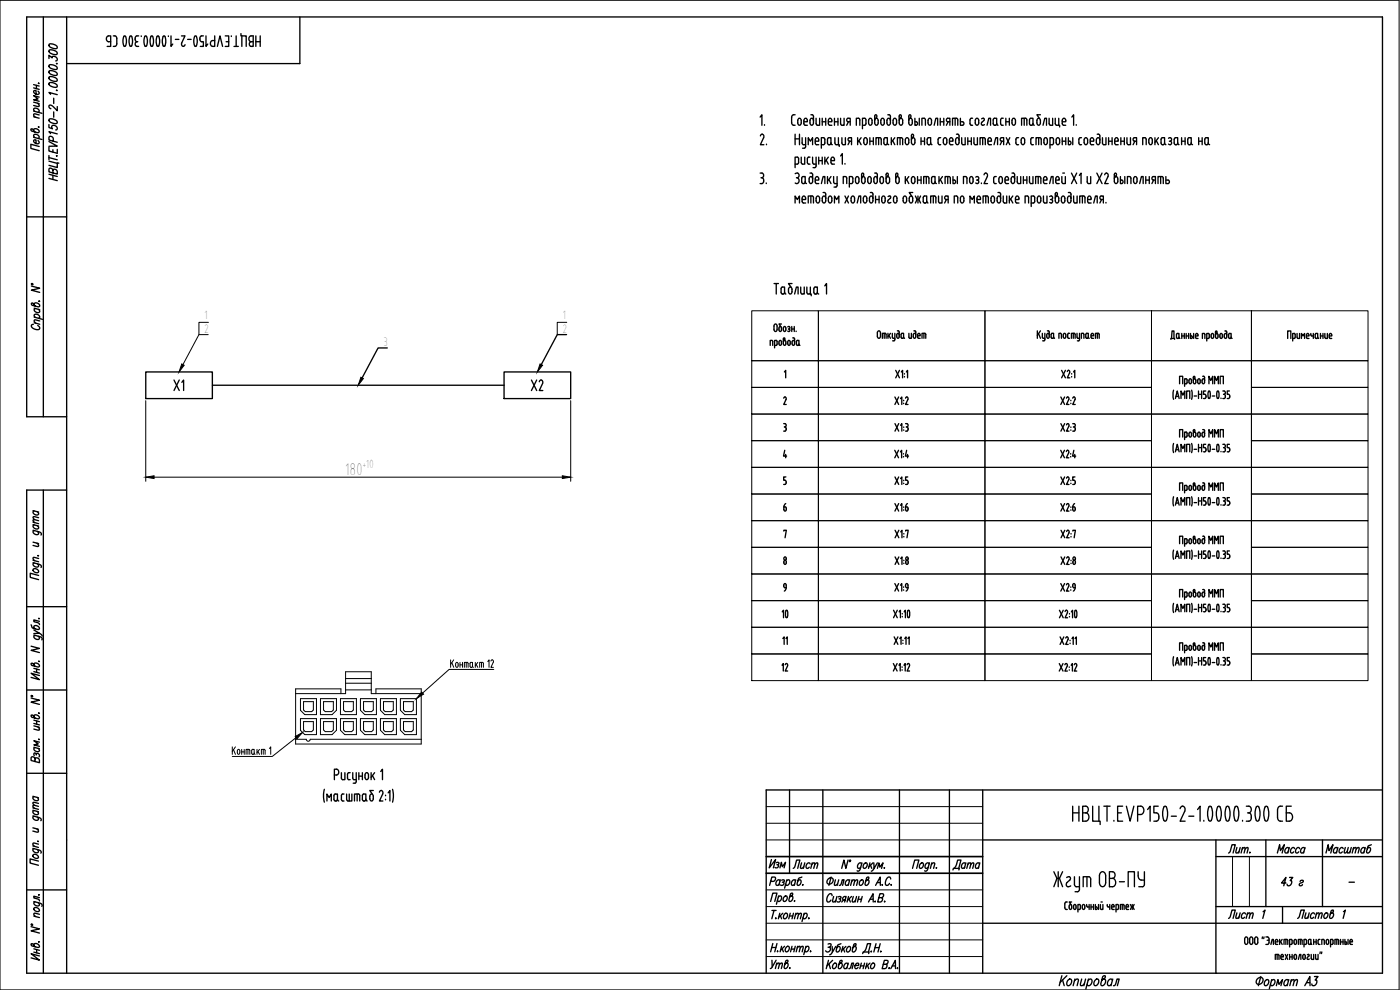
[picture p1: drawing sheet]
<svg xmlns="http://www.w3.org/2000/svg" width="420mm" height="297mm" viewBox="0 0 420 297" stroke-linecap="round" stroke-linejoin="round" font-family="sans-serif">
<defs><g id="words">
<text font-size="9.7" x="239.9" y="202.5" transform="rotate(-90 239.9 202.5)">1 2 3 4 5 6 7 8 9 10 11 12</text>
<text font-size="6.6" x="163.7" y="118.5" transform="rotate(-90 163.7 118.5)">Х2</text>
<g font-size="6.2">
<text x="56.1" y="118.5" transform="rotate(-90 56.1 118.5)">X1</text>
<text x="284.7" y="262.1">Дата</text>
</g>
<g font-size="5.7">
<text x="367.6" y="257.2">Лит.</text>
<text x="382.1" y="257.2">Масса</text>
<text x="396.9" y="257.2">Масштаб</text>
<text x="229.7" y="261.8">Изм</text>
<text x="236.7" y="261.8">Лист</text>
<text x="383.5" y="267.1">43 г</text>
<text x="367.6" y="276.9">Лист 1</text>
<text x="388.1" y="276.9">Листов 1</text>
</g>
<text font-size="5.3" x="103.5" y="142.5">180</text>
<g font-size="3.8">
<text x="61.3" y="95.7">1</text>
<text x="168.8" y="95.7">1</text>
<text x="61.3" y="99.9">2</text>
<text x="168.8" y="99.9">2</text>
<text x="115" y="103.9">3</text>
</g>
<text font-size="3.7" x="108.7" y="140.3">+10</text>
<text font-size="2.6" x="403.6" y="266">-</text>
</g></defs>
<!-- layer: KONTUR -->
<path d="M0 .1h419.9v296.9h-419.9z" fill="none" stroke="#000" stroke-width=".3"/>
<g fill="none" stroke="#000" stroke-width=".4">
<path d="M13 5.1v119.9M20 5.1v286.9M90 5.1v14h-70M8 65.1h12M20 125h-12v-119.9h406.9v286.9h-406.9v-145h12M13 147v145M8 182h12M8 207h12M8 232h12M237 237v25M246.9 237v55M269.9 237v55"/>
<path d="M284.9 237v55M294.9 237v55M414.9 237h-185v55M294.9 252h120M364.9 252v40M364.9 257h50M379.9 252v20M396.9 252v20M8 267h12M294.9 277h120M364.9 272h50M384.9 272v5"/>
</g>
<g fill="none" stroke="#000" stroke-width=".4">
<path d="M14.7 17.6v-1l.9 .8v-.3a.88 .88 0 0 1 1.2 0 .88 .88 0 0 1 .1 1.2h-.2M14.8 19.5l1-.1a1.48 1.48 0 0 1 1.4 1.1l-.5 .4-.6-.1a1.46 1.46 0 0 1-1.4-1.1zM14.8 15h1a1.46 1.46 0 0 1 1.4 1.1 1.05 1.05 0 0 1-1.4 .1l-1-.5zM14.8 13.2h1a1.48 1.48 0 0 1 1.4 1.1l-.5 .3-.6-.1a1.45 1.45 0 0 1-1.4-1.1zM16.9 19.1h.3zM33.2 12.5h-.6a.91 .91 0 0 1-.7-.9 .91 .91 0 0 1 .7-.8h.6v3.1h-1M34 10.8h.5M34 13.9h.5M34.5 10.8l.4 .2 .2 .5-.1 1.9-.5 .5M37.3 10.8h.1a2.61 2.61 0 0 1 0 3.1 2.79 2.79 0 0 1-.1-3.1zM39.1 10.8h.2a2.65 2.65 0 0 1 0 3.1 2.74 2.74 0 0 1-.2-3.1zM40.6 11.8l.1 .5 .4 .2"/>
<path d="M41.1 12.5h.2M41.1 10.8h.5M41.1 12.5a.73 .73 0 0 0-.5 .7 .73 .73 0 0 0 .5 .7h.5M41.1 10.8l-.5 .4v.6M42.4 10.8v.2M43.6 10.8h.1a2.61 2.61 0 0 1 0 3.1 2.79 2.79 0 0 1-.1-3.1zM45.4 10.8h.2a2.65 2.65 0 0 1 0 3.1 2.79 2.79 0 0 1-.2-3.1zM47.3 10.8h.1a2.65 2.65 0 0 1 0 3.1 2.74 2.74 0 0 1-.1-3.1zM49.1 10.8h.1a2.61 2.61 0 0 1 0 3.1 2.79 2.79 0 0 1-.1-3.1zM50.5 10.8v.2M51.3 10.8v3.1l.5-.7M52.6 11.8h1.1"/>
<path d="M54.5 10.8h1l-1 2.3 .2 .6 .3 .2M55.5 13.4l-.5 .5M56.3 11.8h1.1M58.5 10.8h.2a2.65 2.65 0 0 1 0 3.1 2.74 2.74 0 0 1-.2-3.1zM60 11.8l.3 .7h.7v1.4h-.9M60.5 10.8h.5M60.5 10.8l-.5 .4v.6M61.8 10.8v3.1l.5-.7M64.4 10.8v3.1h-.6M64.4 12.2h-.6a.91 .91 0 0 0-.7 .8 .91 .91 0 0 0 .7 .9M65.2 13.9l.8-3.1 .8 3.1M67.6 10.8h1v3.1h-1"/>
<path d="M67.9 12.5h.7M69.4 10.8v.2M70.2 13.9h1.3M70.9 10.8v3.1M72.3 10.1v.7h1.6v3.1M72.6 10.8v3.1M74.9 11l1.1-.2v3.1h-.7a.74 .74 0 0 1-.5-.7 .74 .74 0 0 1 .5-.7l-.6-.5zM75.3 12.5h.7M76.8 12.5h1.3M76.8 10.8v3.1M78.1 10.8v3.1M10.1 39.1v-.2a.93 .93 0 0 1 1.1-.2 .93 .93 0 0 1 .4 1l-2.1-.4-.2-.6 .6 .1 .6 .8"/>
<path d="M10.1 35l1.7 .5M10.1 33.3l2.5 .7M10.1 30.7l1.7 .4M10.1 25.4l1.7 .4M10.1 26.4l1.7 .4M10.5 33.4l-.4-.7a.93 .93 0 0 1 1.1-.1 .93 .93 0 0 1 .4 1l-.2 .1M10.9 25.6v1M11.3 31l.5 .5-.2 .5-1.5-.4M11.4 27.3l.4 .8a.93 .93 0 0 1-1.1 .1 .93 .93 0 0 1-.5-1h.6v1.1M11.5 38.1h.3zM11.5 25h.3zM11.8 34.5l-1.6-.3-.1 .4 .5 .6"/>
<path d="M11.8 29.1l-1.7-.4 1.3 1-1.3 .2 1.7 .5M14.7 37.4v.9l1.1 .3-.2-.1a.56 .56 0 0 1 .3-.9 .9 .9 0 0 1 1 .3 .9 .9 0 0 1 0 1.1h-.2M14.8 35.7h1a1.48 1.48 0 0 1 1.4 1.1l-.5 .3-.6-.1a1.46 1.46 0 0 1-1.4-1.1zM14.8 24.8h1a1.48 1.48 0 0 1 1.4 1.1 1.04 1.04 0 0 1-1.4 .2l-1-.6zM14.8 23h1a1.46 1.46 0 0 1 1.4 1.1 1.05 1.05 0 0 1-1.4 .2l-1-.6zM14.8 21.2h1a1.48 1.48 0 0 1 1.4 1.1l-.5 .4-.6-.1a1.46 1.46 0 0 1-1.4-1.1zM15.2 28.3l-.5-.6 2.5 .7M16.1 29.5v1.6M16.1 33.6v1.6M16.9 27.1l.3 .1zM17.2 32v1.2l-1.2-1.2-.8-.5a.55 .55 0 0 0-.5 .6 .55 .55 0 0 0 .6 .5M228.1 35.1l.6-.7v3.2"/>
<path d="M229.4 37.4v.2M237.6 35.2v1.6M237.6 36.8l.3 .7 .7 .1M238.6 34.4l-.7 .1-.3 .7M239.4 36.9v-.7a.55 .55 0 0 1 .5-.7 .55 .55 0 0 1 .6 .7v.7M239.4 36.9a.55 .55 0 0 0 .5 .7 .55 .55 0 0 0 .6-.7M241.2 36.2l.1 1.1 .3 .3h.7M241.3 36.2a.55 .55 0 0 1 .5-.7 .55 .55 0 0 1 .5 .7M242.3 36.2v.3h-1.1M243.1 36.9a.55 .55 0 0 0 .5 .7 .55 .55 0 0 0 .5-.7M243.4 34.4l.7 .3v2.2M244.1 36.2a.55 .55 0 0 0-.5-.7 .55 .55 0 0 0-.5 .7v.7"/>
<path d="M244.9 35.5v1.6M246 35.5v2.1l-.9-.1-.2-.4M246.8 35.5v2.1M246.8 36.5h1M247.8 35.5v2.1M248.6 36.5h1.1v-.3a.55 .55 0 0 0-.6-.7 .55 .55 0 0 0-.5 .7l.1 1.1 .3 .3h.7M250.4 36.5h1.1M250.4 35.5v2.1M251.5 35.5v2.1M252.3 35.5v1.8l.4 .3h.6v-2.1M254.6 36.5l-.5 1.1M255.2 36.5h-.9l-.2-.5 .2-.4 .9-.1v2.1"/>
<path d="M257 37.6v-2.1h.7l.3 .2v1.9M258.8 37.6h.7l.3-.3 .1-1.3-.2-.4-.9-.1v3.1M260.7 36.9v-.7a.55 .55 0 0 1 .5-.7 .55 .55 0 0 1 .5 .7v.7M260.7 36.9a.55 .55 0 0 0 .5 .7 .55 .55 0 0 0 .5-.7M262.5 36.2a.55 .55 0 0 1 .5-.7 .55 .55 0 0 1 .6 .7v.7M262.5 36.9a.55 .55 0 0 0 .5 .7 .55 .55 0 0 0 .6-.7M262.7 35.6l.4-.6-.2-.6-.4 .5v2M264.3 36.9l.1-.7a.55 .55 0 0 1 .5-.7 .55 .55 0 0 1 .5 .7v.7M264.4 36.9a.55 .55 0 0 0 .5 .7 .55 .55 0 0 0 .5-.7M266.2 36.9a.55 .55 0 0 0 .5 .7 .55 .55 0 0 0 .5-.7M266.4 34.4h.4M266.8 34.4l.4 .6v1.9"/>
<path d="M267.2 36.2a.55 .55 0 0 0-.5-.7 .55 .55 0 0 0-.5 .7v.7M268 36.9v-.7a.55 .55 0 0 1 .5-.7 .55 .55 0 0 1 .6 .7v.7M268 36.9a.55 .55 0 0 0 .5 .7 .55 .55 0 0 0 .6-.7M269.9 36.2a.55 .55 0 0 1 .5-.7 .55 .55 0 0 1 .5 .7v.7M269.9 36.9a.55 .55 0 0 0 .5 .7 .55 .55 0 0 0 .5-.7M270.1 35.6l.4-.6-.3-.6-.3 .5v2M272.7 36.2a.55 .55 0 0 1 .6-.7 .55 .55 0 0 1 .5 .7v.7M272.7 36.9a.55 .55 0 0 0 .6 .7 .55 .55 0 0 0 .5-.7M273 35.6l.4-.6-.3-.6-.4 .5v2M274.6 35.5v2.1l.6-.1 .1-.7-.7-.3M275.9 35.5v2.1M276.7 37.6v-2.1h.6l.4 .2v1.9"/>
<path d="M278.5 36.9v-.7a.55 .55 0 0 1 .5-.7 .55 .55 0 0 1 .6 .7v.7M278.5 36.9a.55 .55 0 0 0 .5 .7 .55 .55 0 0 0 .6-.7M280.4 37.6l.5-2.1h.5v2.1M282.2 36.5h1M282.2 35.5v2.1M283.2 35.5v2.1M284.6 36.5l-.6 1.1M285.1 36.5h-.9l-.2-.5 .2-.4 .9-.1v2.1M285.9 37.6v-2.1h1.1l.4 .2v1.9M286.6 35.5v2.1M288.2 35.5v2.1l.9-.1 .2-.4-.2-.5-.9-.1M291.9 35.5l-.7 .2-.1 1.4 .2 .4 .6 .1"/>
<path d="M292.7 36.9v-.7a.55 .55 0 0 1 .5-.7 .55 .55 0 0 1 .5 .7v.7M292.7 36.9a.55 .55 0 0 0 .5 .7 .55 .55 0 0 0 .5-.7M294.6 35.7a.43 .43 0 0 1 .6-.2 .43 .43 0 0 1 .1 .7l-.6 .5a.53 .53 0 0 0 0 .8 .53 .53 0 0 0 .7-.1M296.2 37.6l.6-2.1h.5v2.1M298.3 35.6l.8-.1v1.6a.52 .52 0 0 1-.5 .5 .52 .52 0 0 1-.5-.5zM299.1 37.1l.4 .5M300.3 36v1.1M300.3 37.1l.2 .4 .6 .1M301.1 35.5l-.6 .1-.2 .4M301.9 36.5h1M301.9 35.5v2.1M302.9 35.5v2.1"/>
<path d="M303.7 36.9v-.7a.55 .55 0 0 1 .5-.7 .55 .55 0 0 1 .6 .7v.7M303.7 36.9a.55 .55 0 0 0 .5 .7 .55 .55 0 0 0 .6-.7M306.6 37.6v-2.1h1.2l.3 .2 .1 1.9M307.4 35.5v2.1M309.2 35.6l.8-.1v1.6a.52 .52 0 0 1-.5 .5 .52 .52 0 0 1-.5-.5zM310 37.1l.4 .5M311.2 36.9v-.7a.55 .55 0 0 1 .5-.7 .55 .55 0 0 1 .5 .7v.7M311.2 36.9a.55 .55 0 0 0 .5 .7 .55 .55 0 0 0 .5-.7M312.2 34.4h-1l.8 1.2M313 37.6l.6-2.1h.5v2.1M314.9 35.5v1.6M315.9 35.5v2.1l-.8-.1-.2-.4"/>
<path d="M316.7 35.5v1.8l.4 .3h.6v-2.1M317.7 37.6h.3v.5M318.8 36.5h1v-.3a.55 .55 0 0 0-.5-.7 .55 .55 0 0 0-.5 .7l.1 1.1 .3 .3h.6M321.7 35.1l.5-.7v3.2M323 37.4v.2M10.1 41.2l2.5 .7M10.5 41.3l-.4-.7a.93 .93 0 0 1 1.1-.2 .93 .93 0 0 1 .4 1l-.2 .1M11.4 42.2l.4 .7a.93 .93 0 0 1-1.1 .1 .93 .93 0 0 1-.5-1h.6v1.1M11.8 44l-2.5-.7v1.2l2.5 .7M14.7 44.2v1.1l2.5 .7v-1.2M14.7 42.5l2.5 1.3-2.5 .1M14.7 53.5l2.5 .7"/>
<path d="M14.7 52.3l2.5 .7M14.7 48.4l2.5 .6M14.7 47.3l2.5 .6M14.7 46.7v1.2M15.2 40.1l-.5-.6 2.5 .7M15.9 51.1l-.3-.4-.7-.2-.2 .3v.8l2.5 .6v-.8l-.5-.5-.7-.1-.1 1.1M15.9 44.9v.7M15.9 52.6v1.2M16 42.4l-.1-1.1-.7-.4-.4 .1-.1 1 2.5 .7M16.9 46.7l.3 .1zM17.7 49l-.5-.2v1.5l-2.5-.7M228.1 51.9h.6a.73 .73 0 0 1 .5 .7 .73 .73 0 0 1-.5 .7"/>
<path d="M228.2 40.8a.52 .52 0 0 1 .7-.5l.4 .6-.1 .4M228.4 53.3h.3M228.7 53.3a.93 .93 0 0 1 .5 1.1 .93 .93 0 0 1-1.1 .7M229.2 41.3l-1 2.1h1M230 54.9v.2M230 43.2v.2M238.6 40.3v3.1M238.6 41.7h1.3M238.6 52.1a.71 .71 0 0 1 1.2 .3 .71 .71 0 0 1-.8 .9M239.2 53.3a.84 .84 0 0 1 .6 1.1 .84 .84 0 0 1-1.2 .5M239.7 47.7v1M239.7 47.7l-.2-.5-.9-.1v3.2"/>
<path d="M239.7 48.7l-.2 .5-.9 .1M239.9 40.3v3.1M240.5 47.1v1.9l.4 .2 .6 .1v-2.2M240.7 41.3l.1 1.8 .3 .3h.7M240.7 59.9h1.1v-.4a.55 .55 0 0 0-.6-.7 .55 .55 0 0 0-.5 .7l.1 1.1 .3 .3h.7M240.8 53h.8v1.6a.52 .52 0 0 1-.5 .5 .52 .52 0 0 1-.5-.5zM241.6 54.5l.4 .6M241.8 41.3v2.6M241.8 43.9l-.2 .5-.7 .1M242.3 47.7v1M242.3 48.7l.2 .5 .6 .1M242.6 43.4v-2.1l.6 1.1 .7-1.1v2.1"/>
<path d="M242.8 53.7a.55 .55 0 0 1 .6-.7 .55 .55 0 0 1 .5 .7M243.1 47.1l-.6 .1-.2 .5M243.1 51.9l.7 .3 .1 2.2a.55 .55 0 0 1-.5 .7 .55 .55 0 0 1-.6-.7v-.7M243.4 58.8v2.1M243.9 47.1v1.9l.4 .2 .6 .1M244.7 42.4h1v-.4a.55 .55 0 0 0-.5-.7 .55 .55 0 0 0-.5 .7v1.1l.4 .3h.6M244.7 53.7v1.1l.4 .3h.6M244.7 53.7a.55 .55 0 0 1 .5-.7 .55 .55 0 0 1 .5 .7M244.9 47.1v2.7M244.9 59.5v.7M244.9 49.8l-.2 .4-.7 .1M244.9 59.5a.55 .55 0 0 1 .6-.7 .55 .55 0 0 1 .5 .7v.7a.55 .55 0 0 1-.5 .7 .55 .55 0 0 1-.6-.7"/>
<path d="M245.7 53.7v.3h-1M245.7 47.1v2.2M245.7 48.2h1.1M246.5 43.4h.7l.3-.3 .1-1.3-.2-.4-.9-.1v3.2M246.5 55.1l.5-2.1h.6v2.1M246.8 47.1v2.2M247 57.8l.8 .2v2.2a.55 .55 0 0 1-.5 .7 .55 .55 0 0 1-.5-.7v-.7a.55 .55 0 0 1 .5-.7 .55 .55 0 0 1 .5 .7M247.5 47.1v2.2M247.9 48l.7 1.3M248.3 53v2.1M248.5 41.4l.9-.1v1.6a.52 .52 0 0 1-.5 .5 .52 .52 0 0 1-.6-.5zM248.6 47.1l-1.1 1.5"/>
<path d="M248.7 53.9l.7 1.2M248.8 59l.3-.2a1.34 1.34 0 0 1 .2 2.1h-.4l-.3-.4zM249.4 42.9l.4 .5M249.4 48.2h1v-.4a.55 .55 0 0 0-.5-.7 .55 .55 0 0 0-.5 .7v1.2l.4 .2 .6 .1M249.4 53l-1.1 1.4M250.2 53v1.8l.4 .3h.6M250.6 41.3v1.8l.4 .3h.6v-2.1M251.2 53v2.6M251.2 55.6l-.2 .4-.7 .1M251.6 43.4h.3v.5M252.3 46.8l.5-.7v3.2M252.7 41.3v1.8l.4 .3h.6v-2.1"/>
<path d="M253.1 55.1v-2.1h.6l.4 .2v1.9M253.6 49.1v.2M253.6 58.8l1 2.1M254.6 58.8l-1 2.1M254.9 55.1h.7l.3-.3 .1-1.3-.2-.5h-.9v3.1M255 42.4l-.5 1M255.6 42.4l-.9-.1-.2-.5 .2-.4 .9-.1v2.1M255.6 59l.4-.2a1.34 1.34 0 0 1 .2 2.1h-.5l-.2-.4zM256.7 53.7a.55 .55 0 0 1 .6-.7 .55 .55 0 0 1 .5 .7M256.7 53.7v.7a.55 .55 0 0 0 .6 .7 .55 .55 0 0 0 .5-.7v-.7M257.4 41.3v2.1M257.8 42.2l.6 1.2"/>
<path d="M258.4 41.3l-1 1.4M258.6 53.7a.55 .55 0 0 1 .5-.7 .55 .55 0 0 1 .5 .7M258.8 53.1l.4-.6-.2-.6-.4 .5v2a.55 .55 0 0 0 .5 .7 .55 .55 0 0 0 .5-.7v-.7M259.3 59l.3-.2a1.34 1.34 0 0 1 .2 2.1h-.4l-.3-.4zM259.4 41.5l.4-.2a1.35 1.35 0 0 1 .2 2.1h-.5l-.2-.4zM260.4 53.7v.7a.55 .55 0 0 0 .5 .7 .55 .55 0 0 0 .6-.7v-.7M260.4 53.7a.55 .55 0 0 1 .5-.7 .55 .55 0 0 1 .6 .7M261.1 42.4h1M261.1 41.3v2.1M261.2 57.8l.7 .2 .1 2.2a.55 .55 0 0 1-.5 .7 .55 .55 0 0 1-.6-.7v-.7a.55 .55 0 0 1 .6-.7 .55 .55 0 0 1 .5 .7M262.1 41.3v2.1M262.3 53.7a.55 .55 0 0 1 .5-.7 .55 .55 0 0 1 .5 .7"/>
<path d="M262.5 51.9l.6 .1 .2 .5M262.8 58.8v2.1M262.8 59.9h1M262.9 43.4v-2.1h1.2l.3 .3 .1 1.8M263.3 52.5v1.9a.55 .55 0 0 1-.5 .7 .55 .55 0 0 1-.5-.7v-.7M263.7 41.3v2.1M263.8 58.8v2.1M264.1 53.7v.7a.55 .55 0 0 0 .5 .7 .55 .55 0 0 0 .5-.7v-.7M264.1 53.7a.55 .55 0 0 1 .5-.7 .55 .55 0 0 1 .5 .7M264.8 59l.3-.2a1.34 1.34 0 0 1 .2 2.1h-.4l-.2-.4zM265.9 53.7a.55 .55 0 0 1 .6-.7 .55 .55 0 0 1 .5 .7M265.9 52.4v2a.55 .55 0 0 0 .6 .7 .55 .55 0 0 0 .5-.7v-.7"/>
<path d="M265.9 52.4l.3-.5 .3 .2 .1 .4-.4 .6M266.3 42.9a.53 .53 0 0 1-.5 .5 .53 .53 0 0 1-.5-.5v-1.3l.4-.3h.6v1.6l.4 .5M266.5 59a.43 .43 0 0 1 .7-.2 .43 .43 0 0 1 0 .7l-.6 .5a.53 .53 0 0 0 0 .8 .53 .53 0 0 0 .8-.1M267.5 41.3v2.1M267.9 42.2l.6 1.2M268.3 59l.4-.2a1.34 1.34 0 0 1 .2 2.1h-.4l-.3-.4zM268.5 41.3l-1 1.4M268.8 53.7a.55 .55 0 0 1 .5-.7 .55 .55 0 0 1 .6 .7M269 53.1l.5-.6-.3-.6-.4 .5v2a.55 .55 0 0 0 .5 .7 .55 .55 0 0 0 .6-.7v-.7M270.1 41.3v2.1M270.5 41.3h-1.2v2.1M270.5 41.3l.4 .5v1.6"/>
<path d="M271.2 59l.4-.2a1.34 1.34 0 0 1 .2 2.1h-.4l-.3-.4zM271.7 53v2.1M271.8 41.5l.4-.2a1.35 1.35 0 0 1 .2 2.1h-.4l-.3-.4zM272.1 53.9l.6 1.2M272.7 53l-1 1.4M273 59l.4-.2a1.34 1.34 0 0 1 .2 2.1h-.4l-.3-.4zM273.5 53.7a.55 .55 0 0 1 .6-.7 .55 .55 0 0 1 .5 .7M273.5 53.7v.7a.55 .55 0 0 0 .6 .7 .55 .55 0 0 0 .5-.7v-.7M273.8 41.5l.4-.7-.3-.5-.4 .4v2a.54 .54 0 0 0 .6 .7 .54 .54 0 0 0 .5-.7v-.7a.55 .55 0 0 0-.5-.7 .55 .55 0 0 0-.6 .7M273.9 57.8h-1l.8 1.1M274.7 58.8l.5 1.1-.5 1M275.4 53v2.1"/>
<path d="M275.4 54h1M275.5 58.8v2.1M275.8 59.9l.5 1M276.3 58.8l-.5 1.1h-.6M276.4 42.4h1.1M276.4 41.3v2.1M276.4 53v2.1M277.2 55.1v-2.1h1.2l.3 .2 .1 1.9M277.3 58.9l.8-.1v1.6a.52 .52 0 0 1-.5 .5 .52 .52 0 0 1-.5-.5zM277.5 41.3v2.1M278 53v2.1M278.5 41.4l.8-.1v1.6a.53 .53 0 0 1-.5 .5 .53 .53 0 0 1-.6-.5z"/>
<path d="M279.3 42.9l.4 .5M279.8 53h.8v1.6a.52 .52 0 0 1-.5 .5 .52 .52 0 0 1-.5-.5zM280.1 58.8v2.1M280.6 54.5l.4 .6M281.7 58.8v1.8l.4 .3h.6v-2.1M281.8 53v2.1M282.2 53.9l.7 1.2M282.3 41.3l-.7 .3-.1 1.3 .2 .4 .6 .1M282.9 53l-1.1 1.4M283.3 41.5l.3-.2a1.35 1.35 0 0 1 .2 2.1h-.4l-.2-.4zM284 59.9l-.5 1M284.4 53v2.1"/>
<path d="M284.6 59.9l-.9-.1-.2-.5 .2-.4 .9-.1v2.1M284.9 42.4h1.1v-.4a.55 .55 0 0 0-.5-.7 .55 .55 0 0 0-.6 .7l.1 1.1 .3 .3h.7M285.2 53.5v1.6M285.2 53.5l-.4-.5h-1.2v2.1M286 53v2.1l.6-.1 .1-.7-.7-.3M287 40.3l.8 .2v2.2a.55 .55 0 0 1-.5 .7 .55 .55 0 0 1-.5-.7v-.7a.55 .55 0 0 1 .5-.7 .55 .55 0 0 1 .5 .7M287.3 53v2.1M288.4 59l.4-.2a1.34 1.34 0 0 1 .2 2.1h-.5l-.2-.4zM288.6 41.3l.1 1.8 .3 .3h.7v-2.1M289.1 55.1v-2.1h.7l.4 .2v1.9M290.4 42.4h1.1M290.4 41.3v2.1"/>
<path d="M291 53.7a.55 .55 0 0 1 .5-.7 .55 .55 0 0 1 .5 .7M291 53.7v.7a.55 .55 0 0 0 .5 .7 .55 .55 0 0 0 .5-.7v-.7M291.5 41.3v2.1M292.3 41.3v1.8l.4 .3h.6v-2.1M292.8 53.2a.54 .54 0 0 1 .9 0 .54 .54 0 0 1-.3 .8M293.1 54h.2M293.2 59.9h1.1v-.4a.55 .55 0 0 0-.6-.7 .55 .55 0 0 0-.5 .7l.1 1.1 .3 .3h.7M293.4 54a.54 .54 0 0 1 .3 .8 .54 .54 0 0 1-.9 .1M294.1 43.4v-2.1h1.2l.4 .3v1.8M294.5 54.9v.2M294.9 41.3v2.1M295.3 52.4a.52 .52 0 0 1 .7-.4l.4 .8-1.1 2.3h1.1"/>
<path d="M295.8 58.8v2.1M296.5 42.4h1v-.4a.55 .55 0 0 0-.5-.7 .55 .55 0 0 0-.5 .7v1.1l.4 .3h.6M296.6 59.3v1.6M296.6 59.3l-.4-.5h-1.2v2.1M297.6 59l.3-.2a1.34 1.34 0 0 1 .2 2.1h-.4l-.2-.4zM298.3 43.4l.6-2.1h.5v2.1M299 53h-.6l-.2 .5 .1 1.3 .7 .3M299.2 59.5v.7M299.3 59.5a.55 .55 0 0 1 .5-.7 .55 .55 0 0 1 .5 .7M299.5 57.8h.6l.2 .5M299.8 53.7v.7M299.8 53.7a.55 .55 0 0 1 .5-.7 .55 .55 0 0 1 .5 .7"/>
<path d="M300.3 58.3v1.9M300.7 42.4l-.5 1M300.8 53.7v.7a.55 .55 0 0 1-.5 .7 .55 .55 0 0 1-.5-.7M301.1 58.8v1.8l.4 .3h.6v-2.1M301.2 42.4l-.8-.1-.2-.5 .2-.4 .8-.1v2.1M301.6 53.7l.1 1.1 .3 .3h.7M301.6 53.7a.55 .55 0 0 1 .5-.7 .55 .55 0 0 1 .6 .7M302 41.3l1.1 2.1M302.7 53.7v.3h-1.1M302.9 58.8v2.1M303.1 41.3l-1.1 2.1M303.3 59.7l.7 1.2"/>
<path d="M303.5 53.7a.55 .55 0 0 1 .5-.7 .55 .55 0 0 1 .5 .7M303.7 51.9l.8 .3v2.2a.55 .55 0 0 1-.5 .7 .55 .55 0 0 1-.5-.7v-.7M304 58.8l-1.1 1.4M304.8 59.9h1v-.4a.55 .55 0 0 0-.5-.7 .55 .55 0 0 0-.5 .7v1.1l.4 .3h.6M305.3 53v1.8l.4 .3h.6v-2.1M305.7 41.3l-.6 .1-.2 .4v1.3l.8 .3M306.6 41.5l.4-.2a1.35 1.35 0 0 1 .2 2.1h-.4l-.3-.4zM307.1 54h1.1M307.1 53v2.1M308.2 53v2.1M308.7 59.3v1.6M308.7 59.3l-.2-.4-.9-.1v2.1"/>
<path d="M309 53v1.8l.4 .3h.6v-2.1M310.1 41.3l-.6 .1-.1 .4v1.3l.7 .3M310.8 55.1v-2.1h1.2l.3 .2 .1 1.9M310.9 43.4v-2.1h1.2l.4 .3v1.8M311.5 59l.3-.2a1.34 1.34 0 0 1 .2 2.1h-.4l-.2-.4zM311.6 53v2.1M311.7 41.3v2.1M313.2 58.8v1.8l.4 .3h.6v-2.1M313.2 53.7v1.1l.4 .3h.6M313.2 53.7a.55 .55 0 0 1 .5-.7 .55 .55 0 0 1 .5 .7M313.4 41.5l.4-.2a1.35 1.35 0 0 1 .2 2.1h-.4l-.3-.4zM314.2 53.7v.3h-1"/>
<path d="M315 59a.54 .54 0 0 1 .9 0 .54 .54 0 0 1-.4 .9M315 55.1l.5-2.1h.6v2.1M315.1 43.4h.7l.3-.3 .1-1.3-.2-.4-.9-.1v3.2M315.3 59.9h.2M315.5 59.9a.53 .53 0 0 1 .4 .7 .53 .53 0 0 1-.9 .1M316.8 53.7l.1 1.1 .3 .3h.7M316.8 53.7a.55 .55 0 0 1 .6-.7 .55 .55 0 0 1 .5 .7M317.1 41.5l.4-.2a1.35 1.35 0 0 1 .2 2.1h-.4l-.3-.4zM317.3 58.5l-.4 .4M317.3 58.5v-.5l-.4-.2-.2 .4v2a.54 .54 0 0 0 .5 .7 .54 .54 0 0 0 .5-.7l.1-.7a.55 .55 0 0 0-.6-.7 .55 .55 0 0 0-.5 .7M317.9 53.7v.3h-1.1M318.7 53v1.8l.4 .3h.6v-2.1"/>
<path d="M318.7 59l.4-.2a1.34 1.34 0 0 1 .2 2.1h-.4l-.3-.4zM318.8 41.3v2.1M318.8 42.4h1M318.9 51.9h.6M319.8 41.3v2.1M320.6 41.3v2.1l.6-.1 .2-.7-.8-.2M320.6 57.8l.8 .2v2.2a.55 .55 0 0 1-.5 .7 .55 .55 0 0 1-.5-.7v-.7a.55 .55 0 0 1 .5-.7 .55 .55 0 0 1 .5 .7M321.6 51.9l1.5 3.2M321.9 41.3v2.1M322.2 58.8l.1 1.8 .3 .3h.7v-2.1M323.1 51.9l-1.5 3.2M323.9 52.6l.5-.7v3.2"/>
<path d="M324.6 41.3l-.6 .1-.2 .4v1.3l.8 .3M324.8 58.8v2.1M325.4 42v.7M325.4 42a.55 .55 0 0 1 .5-.7 .55 .55 0 0 1 .5 .7v.7a.55 .55 0 0 1-.5 .7 .55 .55 0 0 1-.5-.7M326.3 53v1.8l.4 .3h.6v-2.1M326.4 59.9h1.1v-.4a.55 .55 0 0 0-.6-.7 .55 .55 0 0 0-.5 .7l.1 1.1 .3 .3h.7M327.2 42.4h1v-.4a.55 .55 0 0 0-.5-.7 .55 .55 0 0 0-.5 .7v1.1l.4 .3h.6M329.2 51.9l1.5 3.2M329.3 40.3l.7 .2 .1 2.2a.55 .55 0 0 1-.5 .7 .55 .55 0 0 1-.6-.7v-.7a.55 .55 0 0 1 .6-.7 .55 .55 0 0 1 .5 .7M330.6 59.9l-.5 1M330.7 51.9l-1.5 3.2M330.9 41.3v1.8l.4 .3h.6v-2.1"/>
<path d="M331.1 59.9l-.8-.1-.2-.5 .2-.4 .8-.1v2.1M331.5 52.4a.52 .52 0 0 1 .7-.4l.4 .8-1.1 2.3h1.1M332.7 42.4h1.1M332.7 41.3v2.1M333.8 41.3v2.1M334.4 53.7a.55 .55 0 0 1 .5-.7 .55 .55 0 0 1 .6 .7M334.5 42.4h1.1v-.4a.55 .55 0 0 0-.5-.7 .55 .55 0 0 0-.6 .7l.1 1.1 .3 .3h.7M334.6 53.1l.5-.6-.3-.6-.4 .5v2a.55 .55 0 0 0 .5 .7 .55 .55 0 0 0 .6-.7v-.7M336.3 53v2.1l.6-.1 .1-.7-.7-.3M336.4 42.4h1M336.4 41.3v2.1M337.4 41.3v2.1"/>
<path d="M337.6 53v2.1M338.2 41.3l.1 1.8 .3 .3h.7v-2.1M338.3 55.1v-2.1h.7l.4 .2v1.9M340.2 53.7v.7a.55 .55 0 0 0 .5 .7 .55 .55 0 0 0 .5-.7v-.7M340.2 53.7a.55 .55 0 0 1 .5-.7 .55 .55 0 0 1 .5 .7M340.6 42.4l-.5 1M341.1 42.4l-.9-.1-.1-.5 .1-.4 .9-.1v2.1M342 55.1l.6-2.1h.5v2.1M342.9 43.4v-2.1h.7l.3 .3 .1 1.8M343.9 54h1M343.9 53v2.1M344.9 53v2.1"/>
<path d="M344.9 41.5l.4-.2a1.35 1.35 0 0 1 .2 2.1h-.4l-.3-.4zM346.2 54l-.5 1.1M346.6 41.3v2.1M346.8 54h-.9l-.2-.5 .2-.5h.9v2.1M347 42.2l.7 1.2M347.5 55.1v-2.1h1.2l.4 .2v1.9M347.7 41.3l-1.1 1.4M348.3 53v2.1M348.7 41.4l.8-.1v1.6a.53 .53 0 0 1-.5 .5 .53 .53 0 0 1-.6-.5zM349.5 42.9l.4 .5M349.9 53v2.1l.9-.1 .2-.5-.2-.4-.9-.1M350.7 41.5a.54 .54 0 0 1 .9 0 .54 .54 0 0 1-.4 .9"/>
<path d="M350.9 42.4h.3M351.2 42.4a.54 .54 0 0 1 .3 .8 .54 .54 0 0 1-.8 0M352.6 41.4l.8-.1v1.6a.53 .53 0 0 1-.5 .5 .53 .53 0 0 1-.5-.5zM353.4 42.9l.4 .5M354.6 42.4h1.1M354.6 41.3v2.1M355.7 41.3v2.1M356.7 41.4l.8-.1v1.6a.52 .52 0 0 1-.5 .5 .52 .52 0 0 1-.5-.5zM357.5 42.9l.4 .5M359.7 42.4h1.1M359.7 41.3v2.1M360.8 41.3v2.1"/>
<path d="M361.8 41.4l.8-.1v1.6a.52 .52 0 0 1-.5 .5 .52 .52 0 0 1-.5-.5zM362.6 42.9l.4 .5M238.6 60.9v-2.1l.7 1.1 .6-1.1v2.1M242.6 60.9v-2.1h1.1l.4 .3v1.8M250.4 60.9v-2.1l.7 1.1 .6-1.1v2.1M257.3 60.9l.5-2.1h.5v2.1M278.1 60.4l.4 .5M279.3 60.9v-2.1h1.2l.3 .3 .1 1.8M286.4 60.9v-2.1h.6l.4 .3v1.8M291.1 60.9v-2.1l.7 1.1 .6-1.1v2.1M299.3 60.2a.55 .55 0 0 0 .5 .7 .55 .55 0 0 0 .5-.7M309.5 60.9h.6l.4-.3v-1.3l-.2-.4-.8-.1v3.2"/>
<path d="M324 60.9v-2.1h1.2l.4 .3v1.8M328.2 60.9l.6-2.1h.5v2.1M331.9 60.7v.2M9.4 85.8l2.5 .7-2.5 .6 2.5 .6M9.5 85.1l.3 .1v.2l-.3-.1zM10 97.3h-.2a.64 .64 0 0 0-.4 .7 .64 .64 0 0 0 .6 .6l1 .3 .8-.1a.72 .72 0 0 0-.5-1.1M10.3 91.4v-.3a.93 .93 0 0 1 1-.1 .93 .93 0 0 1 .5 1l-2.1-.4-.3-.6 .6 .1 .6 .7M10.3 96.8l1.6 .5M10.3 95.1l2.5 .7M10.3 92.5l1.6 .4M10.6 95.2l-.3-.4a.87 .87 0 0 1 1-.5 .87 .87 0 0 1 .6 .9l-.3 .3M10.6 92.6l-.2 .1a.93 .93 0 0 0 .4 1 .93 .93 0 0 0 1.1-.2l-.3-.7"/>
<path d="M11.7 90.3l.2 .1zM11.9 96.3l-1.5-.3-.1 .4 .4 .6M232.3 85.1h1.3M232.5 97.3h.5l.2 .5v1.4l-.4 .3-.5-.7zM233 85.1v3.1M234 98h.4l.1 .5v.7l-.3 .3-.4-.5zM234.5 97.2h-.7l.5 .8M234.6 86.2l.9-.1v1.6a.52 .52 0 0 1-.6 .5 .52 .52 0 0 1-.5-.5zM235.3 98h.4l.1 .5v.7l-.3 .3-.4-.5zM235.5 87.7l.4 .5M236.4 98.1a.39 .39 0 0 1 .6 0 .39 .39 0 0 1-.2 .6M236.6 98.7h.2"/>
<path d="M236.6 87.5v-.7a.55 .55 0 0 1 .6-.7 .55 .55 0 0 1 .5 .7v.7M236.6 87.5a.55 .55 0 0 0 .6 .7 .55 .55 0 0 0 .5-.7M236.8 98.7a.39 .39 0 0 1 .2 .6 .39 .39 0 0 1-.6 0M237.6 98.7h.8M237.6 98v1.5M237.7 85.1h-1.1l.8 1.1M238.4 98v1.5M238.5 88.2l.5-2.1h.5v2.1M238.9 99.3v.2M240.3 86.1v1.6l.4 .5h.7v-2.1M242.1 86.1v1.6l.4 .5h.7v-2.1M243.2 88.2h.3v.5"/>
<path d="M244.4 86.2l.9-.1v1.6a.53 .53 0 0 1-.5 .5 .53 .53 0 0 1-.6-.5zM245.3 87.7l.4 .5M247.5 85.8l.6-.7v3.1M263.5 99.3h.5l.2 .6v1.3l-.4 .3-.5-.6zM269.3 99.3l.5 .1 .1 1.6-.2 .4h-.4l-.1-1.1 .5-.2 .2 .4M274.3 99.3l.5 .1v1.6l-.1 .4h-.4l-.2-1.1 .6-.2 .1 .4M311.3 99.3v2.2M312.3 99.3l-1 1.3M314.3 99.3l.6 .1v1.6l-.2 .4h-.4l-.1-1.1 .5-.2 .2 .4M367.6 99.3l.5 .2 .1 1.5-.2 .5h-.4l-.1-1.2 .5-.2 .2 .4M43.7 111.6h20v8h-20zM63.7 115.6h87.6"/>
<path d="M116.2 104.4h-2.7l-4.8 9M151.3 111.6h20v8h-20zM170 100.4h-2.8l-4.7 9M231.2 103.6v-1.5l.7 .2v1.3M232.5 103.6l.7-.2-.1-1.2-.6-.1v2.3M233.8 103.1v-.7l.4-.3 .3 .3v.7M233.8 103.1l.4 .5 .3-.5M235.1 102.6l.2-.4h.4l.1 .9M235.1 103.1l.4 .5 .3-.5M235.3 102.2l.3-.5-.3-.3a1.69 1.69 0 0 0-.2 1.7M236.4 103.1l.1-.7 .3-.3 .3 .3 .1 .7M236.4 103.1l.4 .5 .4-.5"/>
<path d="M237.7 103.1l.4 .5 .4-.5M237.9 101.4l.5 .2 .1 1.5M238.5 102.6l-.2-.4h-.4l-.2 .9M239.2 102.2l.6-.1-.1 1.3-.2 .2h-.3l-.2-.3zM239.8 103.3l.3 .3M265.4 100v1.5M265.9 100.4v1.1M265.9 100.4l-.2-.4h-.9v1.5M266.5 100v1.5M266.8 100.6l.4 .9M267.2 100l-.7 1M267.8 100v1.3l.8 .2"/>
<path d="M268.6 100l-.1 2.1-.6 .2M268.6 119.1l1.1 2.3M268.8 111.1l1.1 2.3M269.7 119.1l-1.1 2.3M269.9 111.1l-1.1 2.3M270.3 119.6l.3-.5v2.3M270.5 111.6l.4-.5v2.3M270.6 100.1l.6-.1v1.1l-.3 .4h-.3l-.2-.4zM271.2 101.1l.3 .4M271.4 112.1v.1M271.4 113v.1M271.8 119.5a.43 .43 0 0 1 .6-.3 .43 .43 0 0 1 .1 .7l-.7 1.5h.7"/>
<path d="M272 111.6l.4-.5v2.3M272.8 100v1.1l.3 .4h.4v-1.5M276.1 100.5v.3h-.7M276.2 100.5l-.4-.5-.4 .5v.8l.7 .2M276.7 101.5v-1.5l1.1 .2v1.3M277.3 100v1.5M311.7 100.1l.6 1.4M312.8 100v1.1M312.8 101.1l.2 .4h.6M313.6 100v1.9M313.6 101.9l-.2 .3-.5 .1M315.4 100.4v.7"/>
<path d="M315.5 101.1l.2 .4h.4l.1-.4 .3 .4M315.5 100.4l.1-.3 .6-.1v1.1M317.8 101.5v-1.5l.7 .2v1.3M318.4 119.1l1.1 2.3M318.6 111.1l1.1 2.3M319.3 100.1h.4l.2 .4-.1 .8-.3 .2-.4-.5zM319.5 119.1l-1.1 2.3M319.7 111.1l-1.1 2.3M320.1 119.5a.42 .42 0 0 1 .6-.3 .42 .42 0 0 1 .1 .7l-.7 1.5h.7M320.3 111.5a.42 .42 0 0 1 .6-.3 .42 .42 0 0 1 .1 .7l-.7 1.5h.8M321 100l-.4 .1-.2 .3 .1 .9 .5 .2M321.5 101.5v-1.5l1.1 .2 .1 1.3"/>
<path d="M321.6 112.1v.1M321.6 113v.1M321.9 119.5a.42 .42 0 0 1 .7-.3 .42 .42 0 0 1 0 .7l-.7 1.5h.8M322.1 100v1.5M322.2 111.6l.3-.5v2.3M323.2 100l.1 1.3 .7 .2M324 100l-.1 2.1-.6 .2M324.5 101.5v-1.5l.8 .2v1.3M326 100.1l.6-.1v1.3l-.3 .2h-.3l-.1-.4zM326.6 101.1l.3 .4M327.4 100.8h.8l-.2-.7-.5 .2-.1 .8 .2 .4h.6M328.8 101.5v-1.5l1.1 .2v1.3"/>
<path d="M329.3 100v1.5M351.4 101.8v-.2h1.1v.2M351.6 101.6l.2-2.3h.5v2.3M352.2 117.1l-.2 1.3 .2 1.4M352.8 119.6l.5-2.3 .6 2.3M352.9 118.9h.8M353.4 100.1h.4v1.1M353.4 101.6h.1M353.4 100l-.3 .2v1l.3 .3M353.8 101.2l.3 .3M353.8 101.2l-.2 .3M354 115.2v-2.3h.9v2.3"/>
<path d="M354.4 119.6v-2.3l.6 1.3 .6-1.3v2.3M354.7 100.1v1.5M354.7 100.8h.7M355.4 100.1v1.5M355.5 115.2l.7-.2-.1-1.3h-.6v2.2M356 100.8h.7M356 100.1v1.5M356.1 119.6v-2.3h1v2.3M356.7 100.1v1.5M357 113.7h.4l.2 .4-.1 .8-.3 .3-.4-.5zM357.3 100.1v1.5h.3M357.3 100.8h.3"/>
<path d="M357.6 100.8l.3 .4-.3 .3M357.6 117.1l.2 1.3-.2 1.4M358.2 100.1v1.5M358.3 113.7l.3-.4-.3-.4a1.66 1.66 0 0 0-.2 1.8l.2 .4h.4l.2-1-.4-.5-.4 .5M358.4 118.8h.7M358.8 100.8h.7l-.1-.7h-.4l-.2 .4v.9l.3 .1M359.1 101.6h.4M359.6 113.7h.4l.2 .4v.8l-.4 .3-.4-.5zM359.7 117.3v2.3M359.7 118.3h.9M360.6 117.3v2.3M360.9 112.9l.6 .2v1.6l-.2 .4h-.3l-.2-1.2 .5-.2 .2 .4"/>
<path d="M361.3 100.1h-.5v1.5M361.3 100l.3 .4v1.2M361.8 117.3h-.6v1a.64 .64 0 0 1 .8 .6 .64 .64 0 0 1-.8 .7M362.2 101.6h.4M362.6 100.1h-.4v2.2M362.6 100l.3 .4v1l-.3 .1M362.8 117.3a1.49 1.49 0 0 1 .2 2.2 1.49 1.49 0 0 1-.2-2.2zM362.8 115.2v-2.3l.6 1.2 .6-1.2v2.3M363.5 100.5v.5M363.5 100.5l.4-.5 .3 .5-.2 1h-.3l-.2-.5M363.8 118.8h.8M364.5 115.2v-2.3l.6 1.2 .5-1.2v2.3"/>
<path d="M365 100.1l.3-.4-.3-.4a1.72 1.72 0 0 0-.2 1.7l.2 .5h.4l.1-1-.3-.5-.4 .5M365.4 117.3a1.49 1.49 0 0 1 .2 2.2 1.49 1.49 0 0 1-.2-2.2zM366.1 100.5v.5M366.1 100.5l.4-.5 .4 .5M366.1 101l.4 .5 .4-.5M366.2 115.2v-2.3h.9v2.3M366.4 119.4v.2M366.9 100.5v.5M367 117.3l.7 .3v.5l-.3 .2M367.2 118.3h.2M367.4 118.3a.66 .66 0 0 1 .3 .8 .66 .66 0 0 1-.7 .5M368.7 100.4v.8"/>
<path d="M368.7 101.2l.3 .3M369 117.3h-.7v1a.64 .64 0 0 1 .8 .6 .64 .64 0 0 1-.8 .7M369 100.1h.5v1.1l-.3 .3M369 101.6h.2M369 100l-.3 .4M369.5 101.2l.3 .3M386.5 101.6v-2.3h.9v2.3M388 101.6h.4M388.4 100.1h-.4v2.2M388.4 100l.3 .4v1l-.3 .1M389.3 100.1v1.1l.3 .3M390 100.1v1.5h-.4"/>
<path d="M390.6 101.6v-1.5l.4 .7 .5-.7v1.5M392.1 100.8h.7l-.2-.7-.5 .2v.9l.3 .3M392.4 101.6h.4M393.4 100.1v.5l.3 .2M393.7 100.8h.4M394.1 100.1v1.5M395 100.1h.5v1.1M395 101.6h.2M395 100l-.3 .4v1l.3 .1M395.5 101.2l.2 .3M395.5 101.2l-.3 .3M396.3 100.8h.7"/>
<path d="M396.3 100.1v1.5M397 100.1v1.5M397.6 100.1v1.1M397.6 101.2l.3 .3M398.4 100.1v1.5h-.5M398.9 100.8h.8l-.2-.7h-.4l-.2 .4 .1 .9 .2 .1M399.2 101.6h.5M268.5 135.1l1.2 2.3M268.6 127.1l1.1 2.3M269.7 135.1l-1.2 2.3M269.7 127.1l-1.1 2.3M270.2 135.6l.4-.5v2.3"/>
<path d="M270.3 127.6l.3-.5v2.3M271.2 136.1v.1M271.2 137v.1M271.2 120.1v.1M271.2 121v.1M271.2 128.1v.1M271.2 129v.1M271.8 127.1l.7 .3v.5l-.3 .2M272 128.1h.2M272.1 135.1l-.4 1.7h1M272.2 128.1a.66 .66 0 0 1 .3 .8 .66 .66 0 0 1-.7 .5M272.4 136.4v1"/>
<path d="M318.3 135.1l1.2 2.3M318.4 127.1l1.1 2.3M319.5 135.1l-1.2 2.3M319.5 127.1l-1.1 2.3M320 135.5a.43 .43 0 0 1 .6-.3 .43 .43 0 0 1 .1 .7l-.7 1.5h.8M320.1 127.5a.43 .43 0 0 1 .6-.3 .43 .43 0 0 1 .1 .7l-.7 1.5h.7M321.3 136.1v.1M321.3 137v.1M321.4 120.1v.1M321.4 121v.1M321.4 128.1v.1M321.4 129v.1"/>
<path d="M321.9 127.1l.8 .3v.5l-.4 .2M322.1 128.1h.2M322.3 135.1l-.4 1.8h.9M322.3 128.1a.66 .66 0 0 1 .4 .8 .66 .66 0 0 1-.8 .5M322.5 136.4v1M352.2 133.1l-.2 1.3 .2 1.4M352.8 135.6l.5-2.3 .6 2.3M352.9 134.9h.8M354 131.1v-2.2h.9v2.2M354.4 135.6v-2.3l.6 1.3 .6-1.3v2.3M355.5 131.1l.7-.1-.1-1.3-.6-.1v2.3M356.1 135.6v-2.3h1v2.3"/>
<path d="M357 129.7h.4l.2 .4-.1 .8-.3 .2-.4-.5zM357.6 133.1l.2 1.3-.2 1.4M358.3 129.7l.3-.5-.3-.3a1.66 1.66 0 0 0-.2 1.7l.2 .5h.4l.2-1-.4-.5-.4 .5M358.4 134.8h.7M359.6 129.7h.4l.2 .4v.8l-.4 .2-.4-.5zM359.7 133.3v2.3M359.7 134.3h.9M360.6 133.3v2.3M360.9 128.9l.6 .2v1.5l-.2 .5h-.3l-.2-1.2 .5-.2 .2 .4M361.8 133.3h-.6v1a.64 .64 0 0 1 .8 .6 .64 .64 0 0 1-.8 .7M362.8 133.3a1.49 1.49 0 0 1 .2 2.2 1.49 1.49 0 0 1-.2-2.2zM362.8 131.1v-2.2l.6 1.3 .6-1.3v2.2"/>
<path d="M363.8 134.8h.8M364.5 131.1v-2.2l.6 1.3 .5-1.3v2.2M365.4 133.3a1.49 1.49 0 0 1 .2 2.2 1.49 1.49 0 0 1-.2-2.2zM366.2 131.1v-2.2h.9v2.2M366.4 135.4v.2M367 133.3l.7 .3v.5l-.3 .2M367.2 134.3h.2M367.4 134.3a.66 .66 0 0 1 .3 .8 .66 .66 0 0 1-.7 .5M369 133.3h-.7v1a.64 .64 0 0 1 .8 .6 .64 .64 0 0 1-.8 .7M9.9 159.1l2.3 .7 .2 .3-.1 .4M9.9 157.4l1.7 .4M9.9 156.7l1.7 .4"/>
<path d="M9.9 153.2l1.7 .4M10.3 159.2l-.3 .1a.93 .93 0 0 0 .5 1 .93 .93 0 0 0 1.1-.1l-.4-.8M10.3 157.5l-.3 .1a.94 .94 0 0 0 .5 1 .94 .94 0 0 0 1.1-.1l-.4-.8M10.3 153.3l-.3 .1a.94 .94 0 0 0 .5 1 .94 .94 0 0 0 1.1-.1l-.4-.7M11.6 156.2l-1.6-.3-.1 .3 .5 .6M11.6 155.3l-1.6-.3-.1 .3 .5 .6M268.6 151.1l1.1 2.2M268.6 143.1l1.1 2.2M268.6 159.1l1.2 2.2M269.7 151.1l-1.1 2.2M269.7 143.1l-1.1 2.2M269.8 159.1l-1.2 2.2"/>
<path d="M270.3 151.6l.3-.5v2.2M270.3 143.6l.3-.5v2.2M270.3 159.6l.4-.5v2.2M271.2 152.1v.1M271.2 153v.1M271.2 144.1v.1M271.2 145v.1M271.8 152.1a.65 .65 0 0 1 .8 .4 .65 .65 0 0 1-.5 .8l-.3-.2zM271.8 159.3v-.2h.8l-.4 2.2M272.3 151.1l-.4 .4-.1 .6M272.4 143.1h-.6v1a.64 .64 0 0 1 .7 .6 .64 .64 0 0 1-.7 .6M318.4 151.1l1.1 2.2"/>
<path d="M318.4 143.1l1.1 2.3M318.4 159.1l1.2 2.2M319.5 151.1l-1.1 2.2M319.5 143.1l-1.1 2.3M319.6 159.1l-1.2 2.2M320.1 143.5a.43 .43 0 0 1 .6-.3 .43 .43 0 0 1 .1 .7l-.7 1.5h.7M320.1 151.5a.42 .42 0 0 1 .6-.3 .42 .42 0 0 1 .1 .7l-.7 1.4h.7M320.1 159.5a.43 .43 0 0 1 .6-.3 .43 .43 0 0 1 .1 .7l-.7 1.4h.8M321.4 144.1v.1M321.4 145v.1M321.4 152.1v.1M321.4 153v.1"/>
<path d="M321.9 152.1a.65 .65 0 0 1 .8 .4 .65 .65 0 0 1-.4 .8l-.3-.2zM322 159.3v-.2h.7l-.3 2.2M322.5 151.1l-.4 .4-.2 .6M322.6 143.1h-.7v1a.65 .65 0 0 1 .8 .5 .65 .65 0 0 1-.4 .7l-.4 .1M352.2 149l-.2 1.4 .2 1.4M352.8 151.6l.5-2.3 .6 2.3M352.9 150.9h.8M354 147.1v-2.2h.9v2.2M354.4 151.6v-2.3l.6 1.3 .6-1.3v2.3M355.5 147.1l.7-.1-.1-1.3-.6-.1v2.3M356.1 151.6v-2.3h1v2.3M357 145.7h.4l.2 .4-.1 .8-.3 .2-.4-.5z"/>
<path d="M357.6 149l.2 1.4-.2 1.4M358.3 145.7l.3-.5-.3-.3a1.66 1.66 0 0 0-.2 1.7l.2 .5h.4l.2-1-.4-.5-.4 .5M358.4 150.8h.7M359.6 145.7h.4l.2 .4v.8l-.4 .2-.4-.5zM359.7 149.3v2.3M359.7 150.3h.9M360.6 149.3v2.3M360.9 144.9l.6 .2v1.5l-.2 .5h-.3l-.2-1.2 .5-.2 .2 .4M361.8 149.3h-.6v1a.64 .64 0 0 1 .8 .6 .64 .64 0 0 1-.8 .7M362.8 149.3a1.49 1.49 0 0 1 .2 2.2 1.49 1.49 0 0 1-.2-2.2zM362.8 147.1v-2.2l.6 1.2 .6-1.2v2.2M363.8 150.8h.8"/>
<path d="M364.5 147.1v-2.2l.6 1.2 .5-1.2v2.2M365.4 149.3a1.49 1.49 0 0 1 .2 2.2 1.49 1.49 0 0 1-.2-2.2zM366.2 147.1v-2.2h.9v2.2M366.4 151.4v.2M367 149.3l.7 .2v.6l-.3 .2M367.2 150.3h.2M367.4 150.3a.66 .66 0 0 1 .3 .8 .66 .66 0 0 1-.7 .5M369 149.3h-.7v1a.64 .64 0 0 1 .8 .6 .64 .64 0 0 1-.8 .7M9.9 168.8l2.3 .7 .2 .3-.1 .5M9.9 168.1l1.7 .5M9.9 162.7l1.7 .4M10 170.7a.94 .94 0 0 1 1.1 0 .94 .94 0 0 1 .4 1 .94 .94 0 0 1-1.1 0 .94 .94 0 0 1-.4-1z"/>
<path d="M10.3 168.9l-.3 .1a.92 .92 0 0 0 .5 1.1 .92 .92 0 0 0 1.1-.2l-.4-.7M11.1 163l.5 .6-.1 .4-1.6-.4M11.3 166.7l.3 .1zM11.6 172.7l-2.5-.7v1.2l2.5 .7M11.6 167.6l-1.6-.4-.1 .5 .5 .5M268.6 175.1l1.1 2.2M268.6 167.1l1.2 2.2M269.7 175.1l-1.1 2.2M269.8 167.1l-1.2 2.2M270.2 175.6l.4-.5v2.2M270.3 167.6l.4-.5v2.2M271.2 176.1v.1"/>
<path d="M271.2 177v.1M271.3 160.1v.1M271.3 161v.1M271.3 168.1v.1M271.3 169v.1M271.9 175.2l.6 .1v1l-.7-.2zM272 168.2a.56 .56 0 0 1 .6 .5 .56 .56 0 0 1-.6 .6l-.2-.5zM272.5 176.3l-.1 .6-.5 .4M318.4 175.1l1.1 2.3M318.4 167.1l1.2 2.3M319.5 175.1l-1.1 2.3M319.6 167.1l-1.2 2.3"/>
<path d="M320.1 175.5a.42 .42 0 0 1 .6-.3 .42 .42 0 0 1 0 .7l-.6 1.5h.7M320.1 167.5a.43 .43 0 0 1 .6-.3 .43 .43 0 0 1 .1 .7l-.7 1.5h.8M321.4 176.1v.1M321.4 177v.1M321.4 160.1v.1M321.4 161v.1M321.4 168.1v.1M321.4 169v.1M322 168.9v-.6l.4-.2 .3 .2v.6M322 168.8l.4 .6 .3-.6M322.1 175.2l.5 .1 .1 1-.7-.2zM322.7 176.3l-.2 .6-.4 .4"/>
<path d="M352.2 165l-.2 1.4 .2 1.4M352.8 167.6l.5-2.3 .6 2.3M352.9 166.9h.8M354 163.1v-2.2h.9v2.2M354 179.1v-2.2h.9v2.2M354.4 167.6v-2.3l.6 1.3 .6-1.3v2.3M355.5 163.1l.7-.2-.1-1.2-.6-.1v2.3M356 177.6h-.5v2.3M356 177.6l.3 .4M356.1 167.6v-2.3h1v2.3M356.3 178v.8M356.3 178.8l-.2 .3h-.6"/>
<path d="M357 161.7h.4l.2 .4-.1 .8-.3 .2-.4-.5zM357 177.7h.4l.2 .4-.1 .8-.3 .2-.4-.5zM357.6 165l.2 1.4-.2 1.4M358.1 161.2l.1 1.7 .5 .2 .1-1.2-.5-.2-.2 .4M358.1 161.2l.4-.3v.5M358.3 177.7l.3-.5-.3-.3a1.66 1.66 0 0 0-.2 1.7l.2 .5h.4l.2-1-.4-.5-.4 .5M358.4 166.8h.7M358.5 161.4l-.2 .3M359.6 161.7h.4l.2 .4v.8l-.4 .2-.4-.5zM359.6 177.7h.4l.2 .4v.8l-.4 .2-.4-.5zM359.7 165.3v2.3M359.7 166.3h.9"/>
<path d="M360.6 165.3v2.3M360.9 160.9l.6 .2v1.5l-.2 .5h-.3l-.2-1.2 .5-.2 .2 .4M360.9 176.9h.3M361.2 176.9l.3 .4M361.5 177.3v1.6l-.5 .2-.2-1.2 .5-.2 .2 .4M361.6 166.3l.3 .2v.6M361.8 165.3h-.6v1h.4M361.9 167l-.1 .5-.6 .1M362.8 165.3a1.49 1.49 0 0 1 .2 2.2 1.49 1.49 0 0 1-.2-2.2zM362.8 163.1v-2.2l.6 1.2 .6-1.2v2.2M362.8 179.1v-2.2l.6 1.2 .6-1.2v2.2M363.8 166.8h.8"/>
<path d="M364.5 163.1v-2.2l.6 1.2 .5-1.2v2.2M364.5 179.1v-2.2l.6 1.2 .5-1.2v2.2M365.4 165.3a1.49 1.49 0 0 1 .2 2.2 1.49 1.49 0 0 1-.2-2.2zM366.2 163.1v-2.2h.9v2.2M366.2 179.1v-2.2h.9v2.2M366.4 167.4v.2M367 165.3l.6 .1 .1 .4-.1 .4-.4 .1M367.4 166.3l.3 .2v.6M367.7 167l-.1 .5-.6 .1M368.7 166.3l.3 .2 .1 .6M369 165.3h-.7v1h.4M369.1 167l-.2 .5-.6 .1"/>
<path d="M9.3 193.9l2.5 .6-2.5 .6 2.5 .7M9.3 187.5l.4 .9 1.9 .5a.82 .82 0 0 0-.1-1 .82 .82 0 0 0-1-.2l-.3 .2 .3 .8M10.2 199.5v-.3a.93 .93 0 0 1 1-.1 .93 .93 0 0 1 .5 1l-2.1-.4-.3-.6h.6l.6 .8M10.2 190.5l2.2 .7 .3 .4-.2 .4M10.2 189l1.6 1-1.6 .1M10.5 190.6l-.2 .2a.92 .92 0 0 0 .4 1 .92 .92 0 0 0 1.1-.2l-.3-.7M11.6 198.4l.2 .1zM11.6 185.6h.2zM11.8 190l.9 .8M11.8 186.4l-1.6-.4v.5l1.2 .3 .4 .6M268.1 199.1l1.1 2.2M268.2 183.1l1.1 2.2"/>
<path d="M268.4 191.1l1.1 2.2M269.2 199.1l-1.1 2.2M269.3 183.1l-1.1 2.2M269.5 191.1l-1.1 2.2M269.8 199.6l.4-.5v2.2M269.8 183.6l.4-.5v2.2M270 191.6l.4-.5v2.2M270.8 184.1v.1M270.8 185v.1M271 192.1v.1M271 193v.1M271.3 199.6l.4-.5v2.2"/>
<path d="M271.3 183.6l.4-.5v2.2M271.5 191.6l.4-.5v2.2M272.2 199.5a.43 .43 0 0 1 .7-.3 .43 .43 0 0 1 0 .6l-.7 1.5h.8M272.5 191.6l.3-.5v2.2M272.6 183.1a1.47 1.47 0 0 1 .2 2.2 1.48 1.48 0 0 1-.2-2.2zM317.9 199.1l1.1 2.2M318 183.1l1.1 2.3M318.1 191.1l1.2 2.2M319 199.1l-1.1 2.2M319.1 183.1l-1.1 2.3M319.3 191.1l-1.2 2.2M319.6 199.5a.43 .43 0 0 1 .6-.3 .43 .43 0 0 1 .1 .7l-.7 1.4h.7"/>
<path d="M319.7 183.5a.42 .42 0 0 1 .6-.3 .42 .42 0 0 1 0 .7l-.7 1.5h.8M319.8 191.5a.42 .42 0 0 1 .7-.3 .42 .42 0 0 1 0 .7l-.7 1.4h.8M321 184.1v.1M321 185v.1M321.1 192.1v.1M321.1 193v.1M321.5 199.6l.3-.5v2.2M321.5 183.6l.4-.5v2.3M321.7 191.6l.4-.5v2.2M322.4 199.5a.43 .43 0 0 1 .6-.3 .43 .43 0 0 1 .1 .7l-.7 1.4h.8M322.6 191.6l.4-.5v2.2M322.7 183.1a1.49 1.49 0 0 1 .2 2.2 1.49 1.49 0 0 1-.2-2.2z"/>
<path d="M352.2 181l-.2 1.4 .2 1.4M352.2 197l-.2 1.4 .2 1.4M352.8 183.5l.5-2.2 .6 2.2M352.8 199.5l.5-2.2 .6 2.2M352.9 182.9h.8M352.9 198.9h.8M354 195.1v-2.2h.9v2.2M354.4 183.5v-2.2l.6 1.2 .6-1.2v2.2M354.4 199.5v-2.2l.6 1.2 .6-1.2v2.2M355.5 195.1l.7-.2-.1-1.2-.6-.1v2.3M356.1 183.5v-2.2h1v2.2M356.1 199.5v-2.2h1v2.2"/>
<path d="M357 193.7h.4l.2 .4-.1 .8-.3 .2-.4-.5zM357.6 181l.2 1.4-.2 1.4M357.6 197l.2 1.4-.2 1.4M358.3 193.7l.3-.5-.3-.3a1.65 1.65 0 0 0-.2 1.7l.2 .5h.4l.2-1-.4-.5-.4 .5M358.4 182.8h.7M358.4 198.8h.7M359.6 193.7h.4l.2 .4v.8l-.4 .2-.4-.5zM359.7 181.3v2.2M359.7 197.3v2.2M359.7 182.3h.9M359.7 198.3h.9M360.6 181.3v2.2"/>
<path d="M360.6 197.3v2.2M360.9 192.9l.6 .2v1.5l-.2 .5h-.3l-.2-1.2 .5-.2 .2 .4M361.8 181.3h-.6v1a.64 .64 0 0 1 .8 .6 .64 .64 0 0 1-.8 .6M361.8 197.3h-.6v1a.64 .64 0 0 1 .8 .6 .64 .64 0 0 1-.8 .6M362.8 181.3a1.49 1.49 0 0 1 .2 2.2 1.49 1.49 0 0 1-.2-2.2zM362.8 197.3a1.48 1.48 0 0 1 .2 2.2 1.47 1.47 0 0 1-.2-2.2zM362.8 195.1v-2.2l.6 1.2 .6-1.2v2.2M363.8 182.8h.8M363.8 198.8h.8M364.5 195.1v-2.2l.6 1.2 .5-1.2v2.2M365.4 181.3a1.49 1.49 0 0 1 .2 2.2 1.49 1.49 0 0 1-.2-2.2zM365.4 197.3a1.48 1.48 0 0 1 .2 2.2 1.47 1.47 0 0 1-.2-2.2z"/>
<path d="M366.2 195.1v-2.2h.9v2.2M366.4 183.4v.1M366.4 199.4v.1M367 181.3l.7 .2v.5l-.3 .3M367 197.3h.4M367.2 182.3h.2M367.2 198.3h.2M367.4 182.3a.66 .66 0 0 1 .3 .8 .66 .66 0 0 1-.7 .4M367.4 197.3l.3 .5-.3 .5M367.4 198.3a.66 .66 0 0 1 .3 .8 .66 .66 0 0 1-.7 .4M369 181.3h-.7v1a.64 .64 0 0 1 .8 .6 .64 .64 0 0 1-.8 .6M369 197.3h-.7v1a.64 .64 0 0 1 .8 .6 .64 .64 0 0 1-.8 .6"/>
<path d="M9.3 209.4l2.5 .7-2.5 .6 2.5 .6M9.4 208.7l.3 .1v.2l-.3-.1zM10.2 215v-.3a.93 .93 0 0 1 1-.1 .93 .93 0 0 1 .5 1l-2.1-.4-.3-.6 .6 .1 .6 .8M10.2 217.8l1.6 .4M10.2 216.1l1.6 .4M10.2 217.1l1.6 .4M10.2 200.5l1.6 .5M10.2 201.5l1.6 .5M11 200.8v.9M11 216.3v1M11.4 218.1l.4 .6-.1 .4-1.5-.3M11.6 214h.2z"/>
<path d="M11.8 202.7l-2.5-.7 2.5 1.9-2.5-.7M270.7 200.1v.1M270.7 201v.1M320.9 200.1v.1M320.9 201v.1M9.9 238.9l1.6 .5M10.2 224.2l1.6 .4M10.2 239l-.2 .1a.93 .93 0 0 0 .5 1 .93 .93 0 0 0 1-.1l-.3-.7M10.5 227.7l-.5-.6h-.4l-.3 .3v.8l2.5 .6v-.8l-.4-.5h-.8l-.1 1M10.5 224.3l-.2 .1a.94 .94 0 0 0 .4 1 .94 .94 0 0 0 1.1-.1l-.3-.7M10.9 226.3l.5-.3 .3 .3v.8M10.9 226.5a.49 .49 0 0 0-.6-.6v.8"/>
<path d="M11.6 221.8l.2 .1zM11.8 222.7l-1.6-.5 1.3 1-1.3 .3 1.6 .4M97.3 236.8l-.2 2 .2 1.9M100.4 232.5h.6a.91 .91 0 0 0 .7-.8 .91 .91 0 0 0-.7-.9h-.6v3.1M100.4 238.3l.9-.1v1.6a.52 .52 0 0 1-.6 .6 .52 .52 0 0 1-.5-.6zM101.3 239.8l.4 .5M102.5 231.8v1.6l.4 .5h.6v-2.1M103.2 238.2l-.5 .1-.2 .5v1.3l.7 .2M104 238.2v1.6M104.8 238.2v2.1M105.1 231.8l-.6 .1-.2 .5v1.3l.8 .2M105.6 238.2v2.1h-1.2l-.4-.5"/>
<path d="M105.9 231.8v1.9l.4 .2h.6M106.9 231.8v2.9l-.9 .3M107.2 238.2v2.1M107.7 231.8v2.1M107.7 232.9h1.1M108.8 231.8v2.1M109.7 232l.4-.2a1.34 1.34 0 0 1 .2 2.1h-.4l-.3-.4zM109.8 239.8a.53 .53 0 0 1-.5 .5 .53 .53 0 0 1-.5-.5v-1.3l.3-.3h.7v1.6l.4 .5M111.1 238.4l.4-.2a1.34 1.34 0 0 1 .2 2.1h-.4l-.3-.4zM111.4 231.8v2.1M111.8 232.7l.6 1.2M112 237.2h-1l.8 1.1"/>
<path d="M112.4 231.8l-1 1.4M113.9 237.7a.52 .52 0 0 1 .7-.5l.3 .8-1 2.3h1M114.3 231.5l.5-.7v3.1M115.7 238.6v.2M115.7 239.8v.2M116.5 237.9l.5-.7v3.1M117.8 236.8l.3 2-.3 1.9M9.9 254.5l2.2 .7 .3 .4-.2 .4M9.9 244.8l2.2 .7 .3 .3-.2 .4M9.9 253.8l1.6 .5M9.9 248.4l1.6 .4M9.9 243.1l1.6 .5"/>
<path d="M9.9 242.4l1.6 .4M10 256.4a.94 .94 0 0 1 1 .1 .94 .94 0 0 1 .4 .9 .94 .94 0 0 1-1 0 .94 .94 0 0 1-.4-1zM10.2 254.6l-.1 .1a.82 .82 0 0 0 .1 1 .82 .82 0 0 0 1 .2l.3-.3-.3-.7M10.2 244.9l-.1 .1a.82 .82 0 0 0 .1 1 .82 .82 0 0 0 1 .1l.3-.2-.3-.8M10.2 243.2l-.2 .1a.93 .93 0 0 0 .5 1 .93 .93 0 0 0 1-.1l-.3-.7M11.1 248.7l.4 .6-.1 .4-1.5-.3M11.3 252.4l.2 .1zM11.5 258.4l-2.5-.7v1.2l2.5 .7M11.5 253.3l-1.5-.3-.1 .4 .4 .5M11.5 241.9l-1.5-.3-.1 .3 .4 .6M11.5 241.1l-1.5-.4-.1 .4 .4 .5M98.1 240.3v-2.1l.7 1.1 .6-1.1v2.1"/>
<path d="M106.4 240.3v-2.1h1.2l.3 .3 .1 1.8M254.5 258l-.6 2.5-.6-2.5-.7 2.5M255 258.1h.3l-.3 .4zM258.6 259.2l-.1-.1a.82 .82 0 0 0-1 .1 .82 .82 0 0 0-.2 1l.3 .3 .7-.3M258.7 258.9l-.7 2.2-.4 .3-.4-.1M259.3 259.2l.7-.3a.93 .93 0 0 1 .1 1.1 .93 .93 0 0 1-.9 .4l-.2-.6zM261.1 258.9l-.5 1.6M261.2 259.6l.4 .9M262 258.9l-1.2 1.2M262.2 258.9l.1 1.6 1-1.6M276.2 259.2l.7-.3a.93 .93 0 0 1 .1 1.1 .93 .93 0 0 1-1 .4l-.1-.6zM278.8 259.2v-.1a.82 .82 0 0 0-1 .1 .82 .82 0 0 0-.2 1l.3 .3 .7-.3"/>
<path d="M278.9 258.9l-.7 2.2-.3 .3-.4-.1M279.5 259.4l.6-.5 .4 .1-.3 1.5M279.7 258.9l-.5 1.6M321.9 241.9v4.5M321.9 243.9h1.9M323.8 241.9v4.5M325.9 243.9a1.31 1.31 0 0 1 .9 1.2 1.31 1.31 0 0 1-.9 1.3h-1v-4.5h1a1.04 1.04 0 0 1 .7 1 1.04 1.04 0 0 1-.7 1h-1M327.9 241.9v4.5h2.3v1M329.8 241.9v4.5M331.3 241.9h1.9M332.2 241.9v4.5M334.3 246.1v.3"/>
<path d="M335.4 243.9h1.1M336.9 241.9h-1.5v4.5h1.5M338 241.9l1.2 4.5 1.1-4.5M341.4 244.4h1a1.3 1.3 0 0 0 .9-1.3 1.3 1.3 0 0 0-1-1.2h-.9v4.5M344.4 242.9l.8-1v4.5M346.3 246.4h.7M347 243.9a1.4 1.4 0 0 1 .8 1.2 1.4 1.4 0 0 1-.8 1.3M347.6 241.9h-1.3v2h.7M349.4 242l.3-.1a3.2 3.2 0 0 1 .5 3.7l-.2 .5-.3 .3a3.2 3.2 0 0 1-.6-3.7zM351.5 244.9h1.5M354.2 242.6a.8 .8 0 0 1 1-.6 .8 .8 0 0 1 .4 1.2l-1.4 3.2h1.5M356.8 244.9h1.5"/>
<path d="M359.4 242.9l.8-1v4.5M361.3 246.1v.3M362.9 242l.3-.1a3.2 3.2 0 0 1 .5 3.7l-.2 .5-.3 .3a3.2 3.2 0 0 1-.6-3.7zM365.5 242l.3-.1a3.2 3.2 0 0 1 .6 3.7l-.2 .5-.4 .3a3.2 3.2 0 0 1-.6-3.7zM368.1 242l.3-.1a3.2 3.2 0 0 1 .6 3.7l-.2 .5-.4 .3a3.2 3.2 0 0 1-.6-3.7zM370.8 242l.2-.1a3.2 3.2 0 0 1 .6 3.7l-.2 .5-.4 .3a3.2 3.2 0 0 1-.5-3.7zM372.9 246.1v.3M374 241.9h.8a1.04 1.04 0 0 1 .7 1 1.04 1.04 0 0 1-.7 1M374.4 243.9h.4M374.8 243.9a1.4 1.4 0 0 1 .8 1.2 1.4 1.4 0 0 1-.8 1.3h-.8M377.1 242l.3-.1a3.2 3.2 0 0 1 .6 3.7l-.2 .5-.4 .3a3.2 3.2 0 0 1-.6-3.7zM379.8 242l.2-.1a3.2 3.2 0 0 1 .6 3.7l-.2 .5-.4 .3a3.2 3.2 0 0 1-.5-3.7z"/>
<path d="M384.9 241.9h-.6a1.03 1.03 0 0 0-.9 1.1v2.3a1.02 1.02 0 0 0 .9 1.1h.6M386 243.9h1M387.5 241.9h-1.5v4.5h1a1.31 1.31 0 0 0 .9-1.3 1.31 1.31 0 0 0-.9-1.2M9.3 278l2.5 .7-2.5 .6 2.5 .7M9.4 277.3l.3 .1v.2l-.3-.1zM10.2 270.5l2.2 .7 .3 .3-.2 .4M10.2 274.9l1.6 .4M10.3 272.4a.94 .94 0 0 1 1 0 .94 .94 0 0 1 .4 1 .94 .94 0 0 1-1 0 .94 .94 0 0 1-.4-1zM10.5 270.6l-.2 .1a.92 .92 0 0 0 .4 1 .92 .92 0 0 0 1.1-.1l-.3-.8M11.6 268.5h.2zM11.8 274.3l-1.5-.3-.1 .4 .4 .6M11.8 269.3l-1.6-.4v.5l1.5 .5 .1 .4"/>
<path d="M231.3 270.5l.6-2.5h1.3l-.7 2.5M231.3 264.5l1.1-.2 .4-.7-.1-.3-1.1-.1-.6 2.4M231.7 273.2h1.2M232.3 273.2l-.7 2.5M232.7 275.6h.2zM233.6 269.2l.7-.4a.93 .93 0 0 1 .1 1.1 .93 .93 0 0 1-1 .5l-.1-.3M233.7 268.8l-.7 2.5M234 274l-.4 1.7M234.1 264.3l-.1-.2a.93 .93 0 0 0-1 .5 .93 .93 0 0 0 .1 1l.7-.3M234.2 264l-.5 1.6M234.2 274.7l.4 1M234.6 264.1h.8a.48 .48 0 0 1-.6 .6"/>
<path d="M234.9 274l-1.2 1.2M235.1 264.7l.2 .5-.3 .3h-.8M235.4 274.4l.7-.4a.93 .93 0 0 1 .1 1.1 .93 .93 0 0 1-1 .5l-.1-.6zM235.5 268.9l.5-.1a.93 .93 0 0 1 .1 1.1 .93 .93 0 0 1-1 .5v-.9zM236.1 264.3l.4-.3a.87 .87 0 0 1 .5 1 .87 .87 0 0 1-.9 .6l-.3-.3M236.1 264l-.6 2.5M236.9 274.8h1M237.2 274l-.5 1.7M237.4 268.8h.3a.93 .93 0 0 1 .1 1.1 .93 .93 0 0 1-1 .5l.4-2.2 .6-.2v.6l-.8 .6M238.1 274l-.4 1.7M238.3 270.4h.2zM238.7 264.3l-.1-.2a.93 .93 0 0 0-1 .5 .93 .93 0 0 0 .2 1l.7-.3"/>
<path d="M238.7 274.5l.6-.5 .3 .1-.3 1.6M238.8 264l-.4 1.6M238.9 274l-.5 1.7M239.6 274.5l.6-.5 .3 .1-.3 1.6M240.7 263.2l-1.1 .5-.3 1.8a.94 .94 0 0 0 1-.4 .94 .94 0 0 0-.1-1.1l-.8 .3M240.8 265.5h.2zM241.3 274.4l.7-.4a.93 .93 0 0 1 .1 1.1 .93 .93 0 0 1-1 .5l-.1-.3M241.4 274l-.7 2.5M242.6 275.6h.2zM248.4 263.9a.84 .84 0 0 1 1.2-.5 .84 .84 0 0 1 .3 1.2 .92 .92 0 0 1-.8 .7 .92 .92 0 0 1-.9-.7zM249.4 263.2l-.6 2.4M249.7 268.7v-.2a.64 .64 0 0 0-.7-.3 .64 .64 0 0 0-.5 .5l-.4 1 .2 .8a.72 .72 0 0 0 1.1-.4"/>
<path d="M250.2 269l-.3 1.5 .4 .1 .6-.4M250.7 264l-.3 1.5 .4 .1 .6-.4M251.2 269l-.5 1.6M251.6 269.1h.8a.48 .48 0 0 1-.6 .6M251.7 264l-.4 1.6M251.9 265.6l.4-.1 .5-1.5h.5l-.4 1.6M252.1 269.7l.2 .5-.3 .3h-.8M253.1 270.1l-.5 .5M253.7 270.1h-.6l-.2-.5 .3-.5 .7-.1-.4 1.6M254.7 269l-.5 1.6M254.8 269.7l.4 .9M254.9 264.3l-.1-.2a.93 .93 0 0 0-1 .5 .93 .93 0 0 0 .1 1l.8-.3"/>
<path d="M255 264l-.4 1.6M255.5 269l-1.2 1.2M255.6 264.5l.6-.5 .3 .1-.3 1.5M255.7 264l-.4 1.6M256.1 269l-.3 1.5 .4 .1 .6-.4M256.5 264.5l.6-.5 .3 .1-.3 1.5M257.1 269l-.5 1.6M257.6 269.8h.9M257.8 269l-.5 1.6M258.1 264.3l.5-.3a.88 .88 0 0 1 .5 1 .88 .88 0 0 1-1 .6l-.2-.3zM258.8 269l-.5 1.6M260.3 264a.87 .87 0 0 1 .5 1 .87 .87 0 0 1-1 .6l-.2-.4 .5-1.8 .6-.2-.1 .5-.8 .6"/>
<path d="M260.6 270.6l1.4-2.5 .1 2.5M261.1 269.8h.9M262.3 260.5l-.8 .9M262.5 270.5h.2zM262.8 265.6l1.4-2.4v2.4M263.3 264.8h.9M263.3 260.5l.5-1.6 .2 1.3 1-1.3-.4 1.6M263.8 269.3l1 .2v.7l-.6 .4h-.8l.7-2.5h.8l.3 .3-.1 .5-.5 .4M264.8 265.4l-.1 .2zM265.3 260.4h.2zM265.4 270.5h.2zM267.3 263.7v-.2a.65 .65 0 0 0-.7-.3 .65 .65 0 0 0-.5 .5l-.4 1 .1 .8a.72 .72 0 0 0 1.2-.4"/>
<path d="M267.5 265.4l-.1 .2zM273.9 260.5l.6-2.5h1.3l-.7 2.5M280.9 260.4h.2zM316.3 261.6l.9 2-.9 2.5M317.6 261.6v4.5M318 263.6l.9 2.5M318.9 261.6l-.9 2h-.8M319.6 272.3l.2 .5 .5 .1M319.6 271.2v1.1M320.1 263.3a.61 .61 0 0 1 1-.2 .61 .61 0 0 1 0 1l-.9 .7a.76 .76 0 0 0 0 1.1 .76 .76 0 0 0 1.1-.1M320.3 270.6l-.5 .1-.2 .5M321.1 271.4h.3l.2 .5v.7l-.3 .3-.4-.5z"/>
<path d="M321.6 270.6h-.7l.5 .8M322.4 271.4h.4l.1 .5v.7l-.3 .3-.4-.5zM322.5 263.1v2.5l.3 .4 1.2 .1M323.5 272.9l.7-.2-.1-1.3h-.6v2.2M324 263.1l-.1 4-.3 .4-1 .1M325 271.4h.4l.2 .5-.1 .7-.3 .3-.4-.5zM325.1 266.1v-3h1.7l.4 .2 .1 2.8M326.1 271.4l.2 .7h.6M326.2 263.1v3M326.9 271.4v1.5M327.4 272.1h.8M327.4 271.4v1.5"/>
<path d="M328.2 271.4v1.5M328.7 271.4v1.5l.5-.1 .1-.5-.6-.2M329.7 271.4v1.5M330.2 271.4l.1 1.1 .2 .4h.5v-1.5M330.3 261.8a.94 .94 0 0 1 1.2-.1 .94 .94 0 0 1 .3 1.1v2a.98 .98 0 0 1-.9 1.3 .98 .98 0 0 1-.9-1.3v-2.4zM330.4 270.6h.4M332.3 271.4l.2 .7h.6M333 261.6h.9a1.04 1.04 0 0 1 .7 .9 1.04 1.04 0 0 1-.7 1 1.31 1.31 0 0 1 .9 1.3 1.31 1.31 0 0 1-.9 1.3h-.9zM333 263.6h.9M333.1 271.4v1.5M333.6 272.1h.8l-.2-.7-.5 .2-.1 .9 .2 .3 .6 .1M334.9 272.9l.7-.2-.1-1.3h-.6v2.2"/>
<path d="M336 264.6h1.4M336.2 272.9v-1.5h1l.2 1.5M336.8 271.4v1.5M337.9 272.1h.8l-.2-.7-.5 .2-.1 .9 .2 .3 .6 .1M338.6 266.1v-4.5h1.9v4.5M339.2 271.4l.4 .7-.4 .8M339.8 271.4v1.5M340 272.1l.4 .8M340.4 271.4l-.4 .7h-.4M341.6 261.6a2.19 2.19 0 0 0 .6 2.4l1.3 .1M343.5 261.6l-.1 4-.3 .4-1.3 .1M10.2 283.6v-.3a.93 .93 0 0 1 1-.1 .93 .93 0 0 1 .5 1l-2.1-.4-.3-.6 .6 .1 .6 .8"/>
<path d="M10.2 284.7l1.6 .4M10.2 285.7l1.6 .4M11 284.9v1M11.6 282.6h.2zM11.8 286.8l-2.5-.6 2.5 1.9-2.5-.7M231.6 284.3h1.3M231.7 288.1l.1 2M231.9 283.1l-.6 2.5M232.9 288.1l-1.3 2.3-.4 .2M233 289.4l.6-.5 .3 .2-.3 1.5M233.1 288.9l-.4 1.7M233.2 283.1l-.7 2.5"/>
<path d="M233.3 285.5h.1zM233.9 289.4l.6-.5 .3 .2-.3 1.5M234.6 283.9l-.5 1.7M234.7 284.6l.4 1M235.5 283.9l-1.2 1.2M235.9 284.3l.7-.4a.93 .93 0 0 1 .2 1.1 .93 .93 0 0 1-1 .5l-.2-.6zM236 288.9h.3a.93 .93 0 0 1 .1 1.1 .93 .93 0 0 1-1 .5l.4-2.2 .6-.2-.1 .6-.8 .6M236.9 290.5h.2zM237.5 284.8h1M237.7 283.9l-.5 1.7M238.7 283.9l-.5 1.7M239.3 284.4l.5-.5 .4 .1-.4 1.6"/>
<path d="M239.4 283.9l-.5 1.7M240.2 284.4l.5-.5 .4 .1-.4 1.6M241.8 284.3l.7-.4a.93 .93 0 0 1 .1 1.1 .93 .93 0 0 1-1 .5l-.1-.3M241.9 283.9l-.7 2.5M243.2 285.5h.2zM248.5 283.3h.9v.4l-.5 .5a.77 .77 0 0 1 .1 1.2 .77 .77 0 0 1-1.2-.1M248.5 284.2h.4M248.6 288.1l-.6 2.5M248.8 289.2l.4 1.4M249.7 284l.1 1.6 1-1.6M249.8 285.6l-.8 .9M249.9 288.1l-1.7 1.7"/>
<path d="M250.1 289.3l.7-.3a.93 .93 0 0 1 .1 1.1 .93 .93 0 0 1-.9 .4l-.1-.6zM252.2 289a.87 .87 0 0 1 .5 1 .87 .87 0 0 1-.9 .6l-.2-.4 .5-1.8 .5-.3v.6l-.8 .6M252.4 283.1l-1.1 .6-.3 1.7a.82 .82 0 0 0 1-.1 .82 .82 0 0 0 .1-1l-.2-.3-.7 .3M253 284l-.5 1.6M253.1 284.7l.4 .9M253.9 284l-1.3 1.2M254.3 284.3l.7-.3a.93 .93 0 0 1 .1 1.1 .93 .93 0 0 1-1 .4l-.1-.6zM254.5 289.3l-.1-.2a.93 .93 0 0 0-1 .4 .93 .93 0 0 0 .1 1.1l.7-.3M254.6 289l-.5 1.6M254.7 290.6l.4-.1 .5-1.5h.6l-.5 1.6M256.4 284h.3a.93 .93 0 0 1 .1 1.1 .93 .93 0 0 1-.9 .4l.3-2.1 .6-.3v.6l-.8 .6M256.6 289.7h1.1v-.5a.82 .82 0 0 0-1 .1 .82 .82 0 0 0-.2 1l.3 .3 .7-.3"/>
<path d="M258.3 289.8h.9M258.5 289l-.5 1.6M258.9 286.1l.1-.5h1.8l-.1 .5M259.2 285.6a3.4 3.4 0 0 0 1.1-2.5h1l-.7 2.5M259.5 289l-.5 1.6M260.2 289l-.5 1.6M260.4 289.7l.3 .9M261.1 289l-1.2 1.2M261.4 285.5h.2zM261.5 289.3l.7-.3a.93 .93 0 0 1 .2 1.1 .93 .93 0 0 1-1 .4l-.1-.6zM262.6 284.3h1.2M262.9 283.1l-.7 2.5"/>
<path d="M264.2 283.1l-.7 2.5M264.2 285.5h.2zM265.1 289.3h.8l.3 .5-.4 .7-1.1 .1 .7-2.5h.8l.3 .3-.2 .7-.4 .2M266.7 290.5h.2zM267.3 290.6l1.4-2.5 .1 2.5M267.8 289.8h.9M269.2 290.5h.2zM318.7 292.8l-.8 2.9M318.9 294l.5 1.7M320.2 292.8l-2 2M320.5 294.2l.8-.5a1.22 1.22 0 0 1 .2 1.3 1.22 1.22 0 0 1-1 .7 1.01 1.01 0 0 1 0-1.5zM322.4 294.3l.7-.6 .5 .2-.4 1.8"/>
<path d="M322.6 293.7l-.5 2M324.6 293.7l-.4 1.9 .5 .1 .7-.5M325.8 293.7l-.5 2M326.6 294.2l.8-.5a1.22 1.22 0 0 1 .2 1.3 1.22 1.22 0 0 1-1 .7l-.3-.4M326.7 293.7l-.8 3.1M328.6 294.2l.9-.5a1.23 1.23 0 0 1-.9 2 1 1 0 0 1 0-1.5zM331.2 293.7h.3a1.12 1.12 0 0 1 .1 1.4 1.12 1.12 0 0 1-1.1 .5l-.1-.4 .5-2.2 .4-.2 .4 .1a.99 .99 0 0 1-.8 1l-.3 .3M333.8 294.2l-.1-.3a1.13 1.13 0 0 0-1.2 .4 1.13 1.13 0 0 0 0 1.3l.5 .1 .5-.4M334 293.7l-.6 2M334.2 295.7l.4-.1 .6-1.9h.7l-.6 2M373.8 281.2l.2-.1 .4 .3 .1 1.3-.2 .6h-.5a1.89 1.89 0 0 1 0-2.1zM375.3 281.2h.5l.2 .5-.1 1.4-.4 .3-.5-.7z"/>
<path d="M376.8 281.2h.5l.2 .5-.1 1.4-.4 .3-.5-.7zM377.3 293.8a.92 .92 0 0 1 1.2-.5 .92 .92 0 0 1 .4 1.3 1.01 1.01 0 0 1-.9 .8 1.01 1.01 0 0 1-1-.8zM378.4 293l-.8 2.7M378.9 281.1l-.1 .5M379.3 281.1v.5M379.7 294.3l.8-.4a1.02 1.02 0 0 1 .1 1.2 1.02 1.02 0 0 1-1 .5l-.2-.6zM379.9 281.1h.5l.4 .3 .1 1.3-.3 .6-.7 .1M380.3 282.1h.6M381.4 283.4l.4-1.5h.4v1.5M381.6 294.3l.8-.4a1.02 1.02 0 0 1 .1 1.2 1.02 1.02 0 0 1-1.1 .5l-.1-.2M381.7 293.9l-.8 2.8M382.7 282.4l.2 .9 .6 .1"/>
<path d="M382.7 287.9v-1.5h1l.1 1.5M382.7 282.4l.4-.5 .4 .5M383 295.7l.5-1.8 .3 1.5 1.1-1.5-.5 1.8M383.3 286.4v1.5M383.5 282.4v.2h-.8M384 281.9v1.5M384.3 282.5l.5 .9M384.4 287.1h.8l-.2-.7-.5 .2-.1 .9 .2 .3 .6 .1M384.8 281.9l-.8 1M385.3 283.4v-1.5h1l.2 1.5M385.7 286.4l.8 1.5M385.9 281.9v1.5"/>
<path d="M386.5 286.4l-.8 1.5M386.7 294.3l-.2-.3a1.02 1.02 0 0 0-1 .6 1.02 1.02 0 0 0 .1 1.1l.8-.3M386.8 293.9l-.5 1.8M387 283.4l.8-.2-.1-1.3h-.7v2.2M387 286.4v1.5M387 287.1h.8M387.4 294.4l.7-.5 .3 .1-.3 1.7M387.6 293.9l-.5 1.8M387.8 286.4v1.5M388.3 282.4l.1 .7 .3 .3 .4-.3v-.7M388.4 282.4l.3-.5 .4 .5M388.4 294.4l.6-.5 .4 .1-.4 1.7"/>
<path d="M388.5 286.4h.4l.2 .5v.7l-.4 .3-.4-.5zM389.7 283.4v-1.5h1l.1 1.5M389.7 287.9l.3-1.5h.4v1.5M390.2 281.9v1.5M391.2 286.4h.3l.2 .5v.7l-.3 .3-.4-.5zM391.4 283.4l.7-.2-.1-1.3h-.6v2.2M391.6 295.7l1.5-2.7 .1 2.7M392.1 294.8h1M392.3 286.5l.4-.1 .2 .2-.6 1 .3 .3 .3-.2M392.8 281.9h.6v1.1l-.3 .4-.4-.2zM393.4 283l.3 .4M393.5 286.4v1.1l.3 .4"/>
<path d="M394.3 286.4v1.5h-.5M394.3 281.9v1.5M394.3 282.6h.7M394.5 293h1.1l-.9 1h.3a.97 .97 0 0 1 0 1.3 .97 .97 0 0 1-1.3 .2v-.3M394.8 286.4v1.1l.3 .4h.5v-1.5M395 281.9v1.5M396.1 281.9l-.5 .1v1l.1 .3 .4 .1M396.2 285.6l-.1 .5M396.7 285.6l-.1 .5M397.2 281.9h-.5v1.5M397.2 281.9l.2 .3v1.2M398 282.4l.4-.5 .4 .5"/>
<path d="M398 282.4l.1 .7 .3 .3 .3-.3v-.7M399.3 283.4h.5M399.8 281.9h-.5v2.2M399.8 281.9l.3 .3-.1 1-.2 .2M400.6 283.4v-1.5h1l.2 1.5M401.2 281.9v1.5M402.3 282.6h.8M402.3 281.9v1.5M403.1 281.9v1.5M403.6 281.9v1.5h.3M403.6 282.6h.3M403.9 282.6l.3 .4-.3 .4"/>
<path d="M404.6 281.9v1.5M405.1 282.4l.2 .9 .6 .1M405.1 282.4l.4-.5 .4 .5M405.9 282.4v.2h-.8"/>
<circle cx="272.1" cy="167.6" r=".45"/>
<circle cx="322.3" cy="167.6" r=".45"/>
</g>
<path d="M369.9 257.2v14.8M375 257.2v14.8M229.9 277h65M229.9 272h65M229.9 267h65M229.9 287h65M229.9 282h65" fill="none" stroke="#000" stroke-width=".3"/>
<!-- layer: 0 -->
<g fill="none" stroke="#000" stroke-width=".3">
<path d="M62.6 96.7h-2.9v3.7M170.1 96.7h-2.9v3.7M225.6 93.2h20v15h-20zM245.6 93.2h50v15h-50zM295.6 93.2h50v15h-50zM345.6 93.2h30v15h-30zM375.6 93.2h35v15h-35zM225.6 108.2h20v8h-20zM225.6 116.2h20v8h-20zM245.6 108.2h50v8h-50zM245.6 116.2h50v8h-50zM295.6 108.2h50v8h-50z"/>
<path d="M295.6 116.2h50v8h-50zM345.6 108.2h30v16h-30zM375.6 108.2h35v8h-35zM375.6 116.2h35v8h-35zM43.7 120.2v24.2M171.3 120.2v24.2M225.6 124.2h20v8h-20zM225.6 132.2h20v8h-20zM245.6 124.2h50v8h-50zM245.6 132.2h50v8h-50zM295.6 124.2h50v8h-50zM295.6 132.2h50v8h-50z"/>
<path d="M345.6 124.2h30v16h-30zM375.6 124.2h35v8h-35zM375.6 132.2h35v8h-35zM46.2 143.2h122.6M225.6 140.2h20v8h-20zM225.6 148.2h20v8h-20zM225.6 156.2h20v8h-20zM245.6 140.2h50v8h-50zM245.6 148.2h50v8h-50zM245.6 156.2h50v8h-50zM295.6 140.2h50v8h-50zM295.6 148.2h50v8h-50z"/>
<path d="M295.6 156.2h50v8h-50zM345.6 140.2h30v16h-30zM345.6 156.2h30v16h-30zM375.6 140.2h35v8h-35zM375.6 148.2h35v8h-35zM375.6 156.2h35v8h-35zM225.6 164.2h20v8h-20zM225.6 172.2h20v8h-20zM245.6 164.2h50v8h-50zM245.6 172.2h50v8h-50zM295.6 164.2h50v8h-50zM295.6 172.2h50v8h-50z"/>
<path d="M345.6 172.2h30v16h-30zM375.6 164.2h35v8h-35zM375.6 172.2h35v8h-35zM225.6 180.2h20v8h-20zM225.6 188.2h20v8h-20zM225.6 196.2h20v8h-20zM245.6 180.2h50v8h-50zM245.6 188.2h50v8h-50zM245.6 196.2h50v8h-50zM295.6 180.2h50v8h-50zM295.6 188.2h50v8h-50zM295.6 196.2h50v8h-50z"/>
<path d="M345.6 188.2h30v16h-30zM375.6 180.2h35v8h-35zM375.6 188.2h35v8h-35zM375.6 196.2h35v8h-35zM88.7 208.1h15v-6.5h7.7v6.5h15M90.2 215.6h4.8v4.8h-3.5l-1.3-1.3zM90.2 209.6h4.8v4.8h-3.5l-1.3-1.3zM91.1 216.5h2.9v2.5l-.5 .5h-1.9l-.5-.5zM91.1 210.5h2.9v2.5l-.5 .5h-1.9l-.5-.5zM96.2 215.6h4.8v3.5l-1.3 1.3h-3.5zM96.2 209.6h4.8v3.5l-1.3 1.3h-3.5zM97.1 216.5h2.9v2.5l-.5 .5h-1.9l-.5-.5z"/>
<path d="M97.1 210.5h2.9v2.5l-.5 .5h-1.9l-.5-.5zM102.2 215.6h4.8v4.8h-3.5l-1.3-1.3zM102.2 209.6h4.8v4.8h-4.8zM102.3 208.1v-1.4h-13.6v16.5h37.7v-16.5h-13.6v1.4M103.1 216.5h2.9v2.5l-.5 .5h-1.9l-.5-.5zM103.1 210.5h2.9v2.5l-.5 .5h-1.9l-.5-.5zM103.7 203.6h7.7M103.7 205h7.7M103.7 207h7.7M108.2 215.6h4.8v4.8h-3.5l-1.3-1.3zM108.2 209.6h4.8v4.8h-3.5l-1.3-1.3zM109.1 216.5h2.9v2.5l-.5 .5h-1.9l-.5-.5z"/>
<path d="M109.1 210.5h2.9v2.5l-.5 .5h-1.9l-.5-.5zM114.2 215.6h4.8v4.8h-3.5l-1.3-1.3zM114.2 209.6h4.8v4.8h-3.5l-1.3-1.3zM115.1 216.5h2.9v2.5l-.5 .5h-1.9l-.5-.5zM115.1 210.5h2.9v2.5l-.5 .5h-1.9l-.5-.5zM120.2 209.6h4.8v4.8h-3.5l-1.3-1.3zM120.2 215.6h4.8v4.8h-3.5l-1.3-1.3zM121.1 216.5h2.9v2.5l-.5 .5h-1.9l-.5-.5zM121.1 210.5h2.9v2.5l-.5 .5h-1.9l-.5-.5zM88.7 221.8h3.2a.6 .6 0 0 0 .6 .6 .6 .6 0 0 0 .6-.6h33.3M229.9 247h65M229.9 242h65"/>
<path d="M229.9 252h65M396.9 257h18M364.9 292h.1"/>
</g>
<path d="M229.9 257h65M229.9 262h65" fill="none" stroke="#000" stroke-width=".5"/>
<path d="M43.7 143.2l2.5-.4v.8zM168.8 142.8l2.5 .4-2.5 .4z" fill="#000" stroke="#000" stroke-width=".3"/>
<g fill="none" stroke="#000" stroke-width=".3">
<path d="M62.5 100.4h-2.8l-4.8 9M135.2 198v2.2M135.6 198.8l.6 1.4M136.2 198l-1 1.4M136.7 199.2v.5M136.7 199.2l.4-.5 .4 .5M136.7 199.7l.4 .5 .4-.5M137.5 199.2v.5M138 198.7v1.5M138 199.5h.8M138.8 198.7v1.5M139.9 198.7v1.5"/>
<path d="M140.5 199.1v1.1M140.5 199.1l-.1-.3-1-.1v1.5M141.2 198.8l.6-.1v1.3l-.3 .2-.4-.2zM141.8 199.9l.3 .3M142.6 198.7v1.5M142.9 199.4l.5 .8M143.4 198.7l-.8 1M144.5 198.7v1.5M146.4 198.5l.4-.5v2.2M147.3 198.4a.43 .43 0 0 1 .7-.3 .43 .43 0 0 1 0 .6l-.7 1.5h.8M144 200.2v-1.5l.9 .1 .2 1.4M148.2 200.9h-13.4l-8 7"/>
<path d="M69.7 224.1v2.2M70.1 224.9l.6 1.4M70.7 224.1l-1 1.4M71.4 224.9h.4l.2 .4-.1 .8-.3 .2-.4-.5zM72.5 224.8v1.5M72.5 225.6h.8M73.3 224.8v1.5M74.4 224.8v1.5M74.7 224.8h-.8v1.5M74.7 224.8l.3 .4v1.1M75.7 224.9l.6-.1v1.2l-.3 .3h-.3l-.2-.3zM76.3 226l.3 .3"/>
<path d="M77.1 224.8v1.5M77.4 225.5l.5 .8M77.9 224.8l-.8 1M78.4 226.3v-1.5l1 .1 .2 1.4M79 224.8v1.5M80.9 224.6l.3-.5v2.2M88.9 221.3l-7.2 5.7h-12"/>
</g>
<path d="M54.5 109.2l.8 .4-1.6 2zM108.3 113.2l.8 .4-1.6 2zM162.1 109.2l.7 .4-1.5 2zM126.6 207.6l.5 .7-2.1 1.3zM88.6 221l2.2-1.2-1.7 1.8z" fill="#000" stroke="#000" stroke-width=".3"/>
<use href="#words"/>
</svg>
